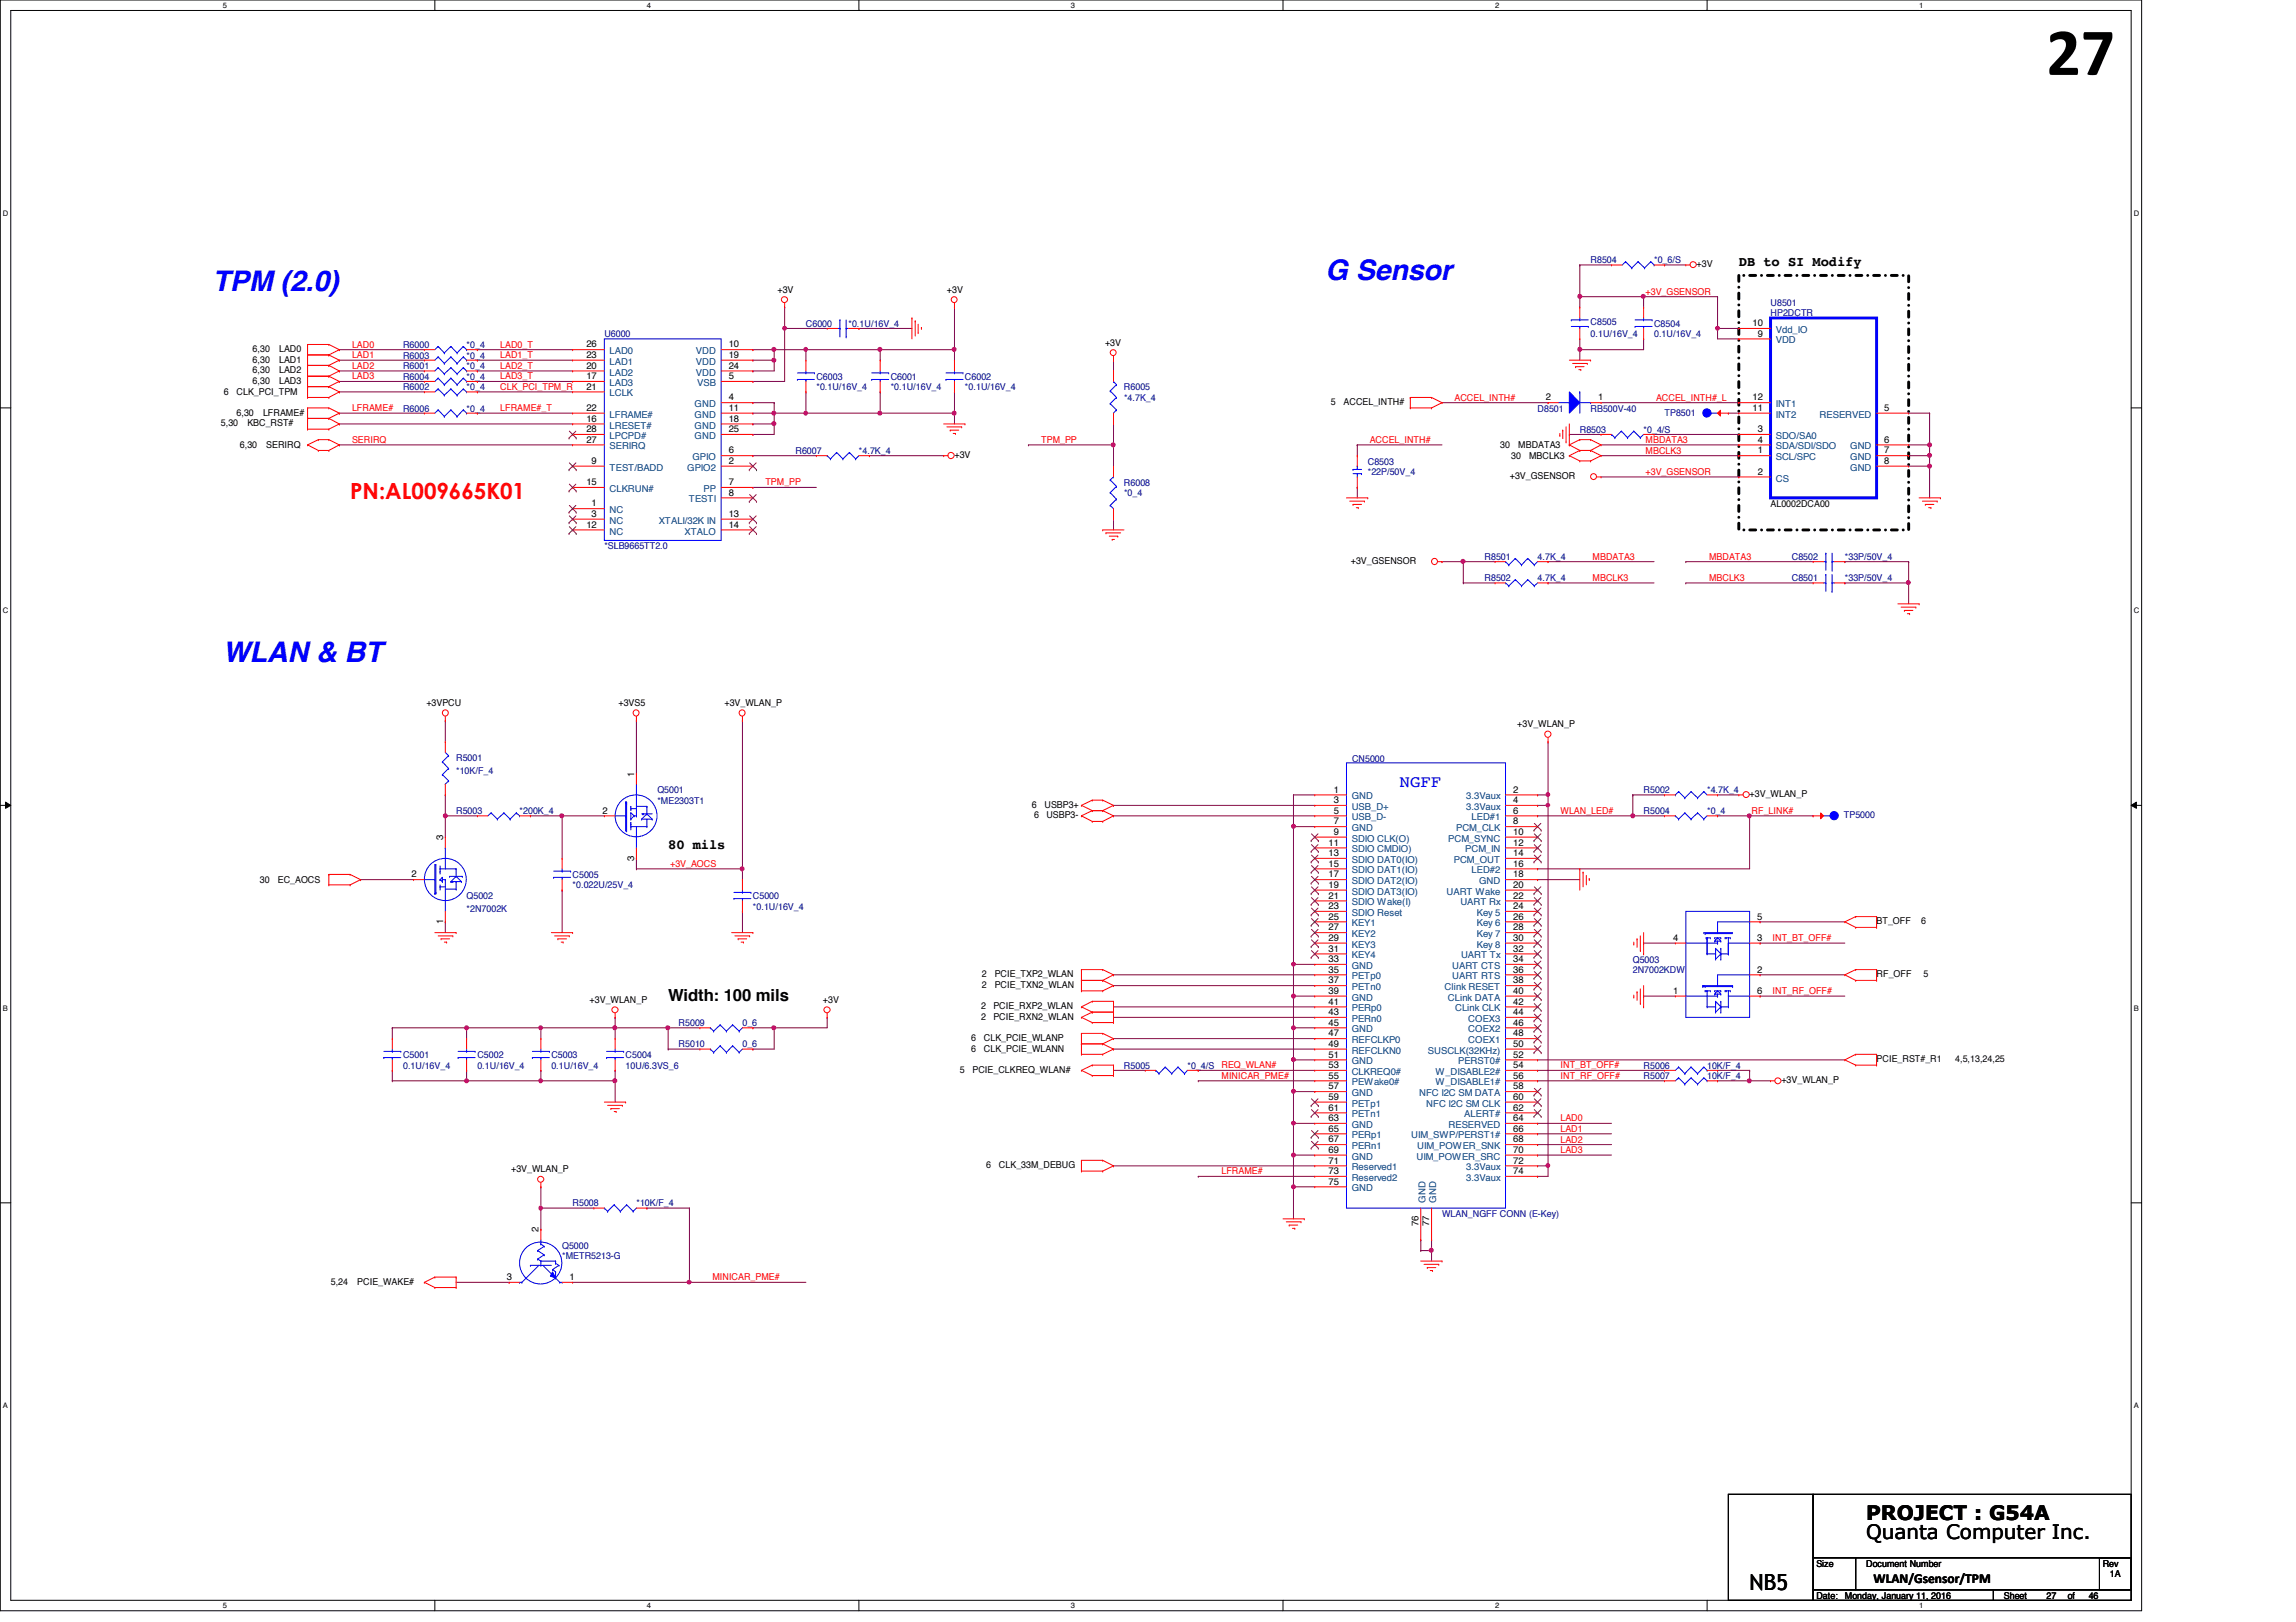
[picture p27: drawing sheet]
<svg xmlns="http://www.w3.org/2000/svg" width="297mm" height="210mm" viewBox="0 0 297 210" stroke-linecap="round" stroke-linejoin="round" font-family="sans-serif">
<defs><g id="words">
<text font-size="8.8" x="264.7" y="9.7">27</text>
<g font-size="3.7" fill="#00f">
<text x="27.5" y="37.7">TPM (2.0)</text>
<text x="171.5" y="36.3">G Sensor</text>
<text x="28.8" y="85.7">WLAN &amp; BT</text>
</g>
<text font-size="2.9" fill="#f00" x="45.3" y="64.6">PN:AL009665K01</text>
<text font-size="2.9" x="226.4" y="205.8">NB5</text>
<g font-size="2.6">
<text x="241.4" y="196.6">PROJECT : G54A</text>
<text x="241.4" y="199.1">Quanta Computer Inc.</text>
</g>
<text font-size="2.2" fill="#00f" x="181.1" y="101.9">NGFF</text>
<text font-size="2.2" x="86.4" y="129.6">Width: 100 mils</text>
<g font-size="1.8">
<text x="225" y="34.4">DB to SI Modify</text>
<text x="86.4" y="109.9">80 mils</text>
<text x="242.4" y="204.8">WLAN/Gsensor/TPM</text>
</g>
<g font-size="1.2" fill="#000080">
<text x="205.8" y="34">R8504</text>
<text x="214" y="34">*0_6/S</text>
<text x="205.8" y="42">C8505</text>
<text x="229.1" y="39.5">U8501</text>
<text x="229.1" y="40.9">HP2DCTR</text>
<text x="52.2" y="46.4">R6003</text>
<text x="52.2" y="45">R6000</text>
<text x="52.2" y="47.8">R6001</text>
<text x="60.4" y="46.4">*0_4</text>
<text x="60.4" y="45">*0_4</text>
<text x="60.4" y="47.8">*0_4</text>
<text x="78.2" y="43.6">U6000</text>
<text x="104.3" y="42.3">C6000</text>
<text x="109.8" y="42.3">*0.1U/16V_4</text>
<text x="205.8" y="43.6">0.1U/16V_4</text>
<text x="214" y="42.3">C8504</text>
<text x="214" y="43.6">0.1U/16V_4</text>
<text x="52.2" y="50.5">R6002</text>
<text x="52.2" y="53.3">R6006</text>
<text x="52.2" y="49.1">R6004</text>
<text x="60.4" y="50.5">*0_4</text>
<text x="60.4" y="53.3">*0_4</text>
<text x="60.4" y="49.1">*0_4</text>
<text x="105.6" y="49.1">C6003</text>
<text x="105.6" y="50.5">*0.1U/16V_4</text>
<text x="115.2" y="49.1">C6001</text>
<text x="115.2" y="50.5">*0.1U/16V_4</text>
<text x="124.8" y="49.1">C6002</text>
<text x="124.8" y="50.5">*0.1U/16V_4</text>
<text x="145.4" y="50.5">R6005</text>
<text x="145.4" y="51.9">*4.7K_4</text>
<text x="198.9" y="53.3">D8501</text>
<text x="205.8" y="53.3">RB500V-40</text>
<text x="215.3" y="53.8">TP8501</text>
<text x="102.9" y="58.7">R6007</text>
<text x="111.1" y="58.7">*4.7K_4</text>
<text x="204.4" y="56">R8503</text>
<text x="212.6" y="56">*0_4/S</text>
<text x="145.4" y="62.9">R6008</text>
<text x="145.4" y="64.2">*0_4</text>
<text x="177" y="60.1">C8503</text>
<text x="177" y="61.5">*22P/50V_4</text>
<text x="78.2" y="71.1">*SLB9665TT2.0</text>
<text x="192.1" y="75.2">R8502</text>
<text x="192.1" y="72.4">R8501</text>
<text x="198.9" y="75.2">4.7K_4</text>
<text x="198.9" y="72.4">4.7K_4</text>
<text x="231.8" y="75.2">C8501</text>
<text x="231.8" y="72.4">C8502</text>
<text x="238.7" y="75.2">*33P/50V_4</text>
<text x="238.7" y="72.4">*33P/50V_4</text>
<text x="59" y="98.5">R5001</text>
<text x="59" y="100.2">*10K/F_4</text>
<text x="174.9" y="98.6">CN5000</text>
<text x="59" y="105.4">R5003</text>
<text x="67.2" y="105.4">*200K_4</text>
<text x="85" y="102.6">Q5001</text>
<text x="85" y="104">*ME2303T1</text>
<text x="212.6" y="105.4">R5004</text>
<text x="212.6" y="102.6">R5002</text>
<text x="220.9" y="105.4">*0_4</text>
<text x="220.9" y="102.6">*4.7K_4</text>
<text x="238.5" y="105.9">TP5000</text>
<text x="74.1" y="113.6">C5005</text>
<text x="60.4" y="116.3">Q5002</text>
<text x="60.4" y="118">*2N7002K</text>
<text x="74.1" y="115">*0.022U/25V_4</text>
<text x="97.4" y="116.3">C5000</text>
<text x="97.4" y="117.7">*0.1U/16V_4</text>
<text x="211.2" y="124.6">Q5003</text>
<text x="211.2" y="125.9">2N7002KDW</text>
<text x="52.2" y="136.9">C5001</text>
<text x="61.8" y="136.9">C5002</text>
<text x="71.3" y="136.9">C5003</text>
<text x="80.9" y="136.9">C5004</text>
<text x="87.8" y="132.8">R5009</text>
<text x="87.8" y="135.6">R5010</text>
<text x="96.1" y="132.8">0_6</text>
<text x="96.1" y="135.6">0_6</text>
<text x="52.2" y="138.3">0.1U/16V_4</text>
<text x="61.8" y="138.3">0.1U/16V_4</text>
<text x="71.3" y="138.3">0.1U/16V_4</text>
<text x="80.9" y="138.3">10U/6.3VS_6</text>
<text x="145.4" y="138.3">R5005</text>
<text x="153.6" y="138.3">*0_4/S</text>
<text x="212.6" y="139.7">R5007</text>
<text x="212.6" y="138.3">R5006</text>
<text x="220.9" y="139.7">10K/F_4</text>
<text x="220.9" y="138.3">10K/F_4</text>
<text x="72.7" y="161.6">Q5000</text>
<text x="74.1" y="156.1">R5008</text>
<text x="82.3" y="156.1">*10K/F_4</text>
<text x="186.6" y="157.5">WLAN_NGFF CONN (E-Key)</text>
<text x="72.7" y="163">*METR5213-G</text>
</g>
<g font-size="1.2">
<text x="219.5" y="34.6">+3V</text>
<text x="100.6" y="37.9">+3V</text>
<text x="122.5" y="37.9">+3V</text>
<text x="32.7" y="45.6">6,30</text>
<text x="32.7" y="46.9">6,30</text>
<text x="36.1" y="45.6">LAD0</text>
<text x="36.1" y="46.9">LAD1</text>
<text x="75.9" y="45">26</text>
<text x="75.9" y="47.7">20</text>
<text x="75.9" y="46.3">23</text>
<text x="94.3" y="45">10</text>
<text x="94.3" y="47.7">24</text>
<text x="94.3" y="46.3">19</text>
<text x="143" y="44.7">+3V</text>
<text x="226.7" y="42.2">10</text>
<text x="227.4" y="43.6">9</text>
<text x="29" y="51.1">6</text>
<text x="30.6" y="51.1">CLK_PCI_TPM</text>
<text x="30.6" y="53.8">6,30</text>
<text x="32.7" y="48.3">6,30</text>
<text x="32.7" y="49.7">6,30</text>
<text x="34" y="53.8">LFRAME#</text>
<text x="36.1" y="48.3">LAD2</text>
<text x="36.1" y="49.7">LAD3</text>
<text x="75.9" y="53.2">22</text>
<text x="75.9" y="50.4">21</text>
<text x="75.9" y="49.1">17</text>
<text x="94.3" y="51.8">4</text>
<text x="94.3" y="49.1">5</text>
<text x="94.3" y="53.2">11</text>
<text x="172.2" y="52.4">5</text>
<text x="173.8" y="52.4">ACCEL_INTH#</text>
<text x="200" y="51.8">2</text>
<text x="206.8" y="51.8">1</text>
<text x="226.7" y="53.2">11</text>
<text x="226.7" y="51.8">12</text>
<text x="243.8" y="53.2">5</text>
<text x="28.6" y="55.2">5,30</text>
<text x="31" y="58">6,30</text>
<text x="32" y="55.2">KBC_RST#</text>
<text x="34.5" y="58">SERIRQ</text>
<text x="75.9" y="54.6">16</text>
<text x="75.9" y="57.3">27</text>
<text x="75.9" y="55.9">28</text>
<text x="94.3" y="58.7">6</text>
<text x="94.3" y="54.6">18</text>
<text x="94.3" y="55.9">25</text>
<text x="123.5" y="59.3">+3V</text>
<text x="194.1" y="58">30</text>
<text x="195.5" y="59.4">30</text>
<text x="196.4" y="58">MBDATA3</text>
<text x="197.8" y="59.4">MBCLK3</text>
<text x="227.4" y="58.7">1</text>
<text x="227.4" y="55.9">3</text>
<text x="227.4" y="57.3">4</text>
<text x="243.8" y="58.7">7</text>
<text x="243.8" y="57.3">6</text>
<text x="75.9" y="62.8">15</text>
<text x="76.5" y="60">9</text>
<text x="76.5" y="65.5">1</text>
<text x="94.3" y="60">2</text>
<text x="94.3" y="62.8">7</text>
<text x="94.3" y="64.1">8</text>
<text x="195.3" y="62">+3V_GSENSOR</text>
<text x="227.4" y="61.4">2</text>
<text x="229.1" y="65.6">AL0002DCA00</text>
<text x="243.8" y="60">8</text>
<text x="75.9" y="68.3">12</text>
<text x="76.5" y="66.9">3</text>
<text x="94.3" y="66.9">13</text>
<text x="94.3" y="68.3">14</text>
<text x="174.7" y="73">+3V_GSENSOR</text>
<text x="55.2" y="91.4">+3VPCU</text>
<text x="80" y="91.4">+3VS5</text>
<text x="93.7" y="91.4">+3V_WLAN_P</text>
<text x="196.3" y="94.1">+3V_WLAN_P</text>
<text x="82" y="100.5" transform="rotate(-90 82 100.5)">1</text>
<text x="77.9" y="105.3">2</text>
<text x="133.5" y="104.6">6</text>
<text x="133.8" y="105.9">6</text>
<text x="135.1" y="104.6">USBP3+</text>
<text x="135.4" y="105.9">USBP3-</text>
<text x="172.6" y="102.6">1</text>
<text x="172.6" y="103.9">3</text>
<text x="172.6" y="105.3">5</text>
<text x="172.6" y="106.7">7</text>
<text x="195.8" y="102.6">2</text>
<text x="195.8" y="103.9">4</text>
<text x="195.8" y="105.3">6</text>
<text x="195.8" y="106.7">8</text>
<text x="226.4" y="103.2">+3V_WLAN_P</text>
<text x="53.3" y="113.5">2</text>
<text x="57.3" y="108.8" transform="rotate(-90 57.3 108.8)">3</text>
<text x="82" y="111.4" transform="rotate(-90 82 111.4)">3</text>
<text x="171.9" y="109.4">11</text>
<text x="171.9" y="110.8">13</text>
<text x="171.9" y="112.1">15</text>
<text x="171.9" y="113.5">17</text>
<text x="172.6" y="108">9</text>
<text x="195.8" y="108">10</text>
<text x="195.8" y="110.8">14</text>
<text x="195.8" y="112.1">16</text>
<text x="195.8" y="109.4">12</text>
<text x="195.8" y="113.5">18</text>
<text x="33.6" y="114.3">30</text>
<text x="35.9" y="114.3">EC_AOCS</text>
<text x="57.3" y="119.6" transform="rotate(-90 57.3 119.6)">1</text>
<text x="171.9" y="114.9">19</text>
<text x="171.9" y="116.3">21</text>
<text x="171.9" y="117.6">23</text>
<text x="171.9" y="119">25</text>
<text x="195.8" y="114.9">20</text>
<text x="195.8" y="117.6">24</text>
<text x="195.8" y="119">26</text>
<text x="195.8" y="116.3">22</text>
<text x="227.3" y="119">5</text>
<text x="242.8" y="119.6">BT_OFF</text>
<text x="248.5" y="119.6">6</text>
<text x="171.9" y="120.4">27</text>
<text x="171.9" y="121.8">29</text>
<text x="171.9" y="123.1">31</text>
<text x="171.9" y="124.5">33</text>
<text x="171.9" y="125.9">35</text>
<text x="195.8" y="120.4">28</text>
<text x="195.8" y="121.8">30</text>
<text x="195.8" y="123.1">32</text>
<text x="195.8" y="124.5">34</text>
<text x="195.8" y="125.9">36</text>
<text x="216.4" y="121.8">4</text>
<text x="227.3" y="125.9">2</text>
<text x="227.3" y="121.8">3</text>
<text x="76.3" y="129.8">+3V_WLAN_P</text>
<text x="106.5" y="129.8">+3V</text>
<text x="126.9" y="130.6">2</text>
<text x="126.9" y="132">2</text>
<text x="127" y="126.5">2</text>
<text x="127" y="127.8">2</text>
<text x="128.5" y="130.6">PCIE_RXP2_WLAN</text>
<text x="128.5" y="132">PCIE_RXN2_WLAN</text>
<text x="128.7" y="126.5">PCIE_TXP2_WLAN</text>
<text x="128.7" y="127.8">PCIE_TXN2_WLAN</text>
<text x="171.9" y="127.3">37</text>
<text x="171.9" y="128.6">39</text>
<text x="171.9" y="130">41</text>
<text x="171.9" y="131.4">43</text>
<text x="195.8" y="128.6">40</text>
<text x="195.8" y="131.4">44</text>
<text x="195.8" y="127.3">38</text>
<text x="195.8" y="130">42</text>
<text x="216.4" y="128.6">1</text>
<text x="227.3" y="128.6">6</text>
<text x="242.8" y="126.5">RF_OFF</text>
<text x="248.8" y="126.5">5</text>
<text x="125.6" y="134.7">6</text>
<text x="125.6" y="136.1">6</text>
<text x="127.3" y="134.7">CLK_PCIE_WLANP</text>
<text x="127.3" y="136.1">CLK_PCIE_WLANN</text>
<text x="171.9" y="132.7">45</text>
<text x="171.9" y="134.1">47</text>
<text x="171.9" y="135.5">49</text>
<text x="171.9" y="136.9">51</text>
<text x="195.8" y="132.7">46</text>
<text x="195.8" y="134.1">48</text>
<text x="195.8" y="135.5">50</text>
<text x="195.8" y="136.9">52</text>
<text x="242.8" y="137.5">PCIE_RST#_R1</text>
<text x="252.9" y="137.5">4,5,13,24,25</text>
<text x="124.2" y="138.9">5</text>
<text x="125.8" y="138.9">PCIE_CLKREQ_WLAN#</text>
<text x="171.9" y="138.2">53</text>
<text x="171.9" y="139.6">55</text>
<text x="171.9" y="141">57</text>
<text x="171.9" y="142.3">59</text>
<text x="171.9" y="143.7">61</text>
<text x="195.8" y="138.2">54</text>
<text x="195.8" y="139.6">56</text>
<text x="195.8" y="141">58</text>
<text x="195.8" y="142.3">60</text>
<text x="195.8" y="143.7">62</text>
<text x="230.5" y="140.2">+3V_WLAN_P</text>
<text x="171.9" y="145.1">63</text>
<text x="171.9" y="146.4">65</text>
<text x="171.9" y="147.8">67</text>
<text x="171.9" y="149.2">69</text>
<text x="195.8" y="145.1">64</text>
<text x="195.8" y="147.8">68</text>
<text x="195.8" y="149.2">70</text>
<text x="195.8" y="146.4">66</text>
<text x="66.1" y="151.7">+3V_WLAN_P</text>
<text x="127.6" y="151.2">6</text>
<text x="129.2" y="151.2">CLK_33M_DEBUG</text>
<text x="171.9" y="150.6">71</text>
<text x="171.9" y="151.9">73</text>
<text x="171.9" y="153.3">75</text>
<text x="195.8" y="150.6">72</text>
<text x="195.8" y="151.9">74</text>
<text x="69.7" y="159.5" transform="rotate(-90 69.7 159.5)">2</text>
<text x="183.5" y="158.7" transform="rotate(-90 183.5 158.7)">76</text>
<text x="184.9" y="158.7" transform="rotate(-90 184.9 158.7)">77</text>
<text x="42.8" y="166.3">5,24</text>
<text x="46.2" y="166.3">PCIE_WAKE#</text>
<text x="65.6" y="165.7">3</text>
<text x="73.7" y="165.7">1</text>
<text x="235" y="202.7">Size</text>
<text x="241.4" y="202.7">Document Number</text>
<text x="272" y="202.7">Rev</text>
<text x="235" y="206.9">Date:</text>
<text x="238.7" y="206.9">Monday, January 11, 2016</text>
<text x="259.3" y="206.9">Sheet</text>
<text x="264.8" y="206.9">27</text>
<text x="267.5" y="206.9">of</text>
<text x="270.2" y="206.9">46</text>
<text x="273" y="204.1">1A</text>
</g>
<g font-size="1.2" fill="#f00">
<text x="212.9" y="38.1">+3V_GSENSOR</text>
<text x="45.5" y="47.8">LAD2</text>
<text x="45.5" y="45">LAD0</text>
<text x="45.5" y="46.4">LAD1</text>
<text x="64.7" y="47.8">LAD2_T</text>
<text x="64.7" y="46.4">LAD1_T</text>
<text x="64.7" y="45">LAD0_T</text>
<text x="45.5" y="53.2">LFRAME#</text>
<text x="45.5" y="49.1">LAD3</text>
<text x="64.7" y="50.5">CLK_PCI_TPM_R</text>
<text x="64.7" y="49.1">LAD3_T</text>
<text x="64.7" y="53.2">LFRAME#_T</text>
<text x="188.2" y="51.9">ACCEL_INTH#</text>
<text x="214.2" y="51.9">ACCEL_INTH#_L</text>
<text x="45.5" y="57.3">SERIRQ</text>
<text x="134.7" y="57.3">TPM_PP</text>
<text x="177.2" y="57.3">ACCEL_INTH#</text>
<text x="212.9" y="57.3">MBDATA3</text>
<text x="212.9" y="58.7">MBCLK3</text>
<text x="99" y="62.8">TPM_PP</text>
<text x="212.9" y="61.5">+3V_GSENSOR</text>
<text x="206" y="72.4">MBDATA3</text>
<text x="206" y="75.2">MBCLK3</text>
<text x="221.1" y="72.4">MBDATA3</text>
<text x="221.1" y="75.2">MBCLK3</text>
<text x="201.9" y="105.3">WLAN_LED#</text>
<text x="226.6" y="105.3">RF_LINK#</text>
<text x="86.7" y="112.2">+3V_AOCS</text>
<text x="229.3" y="121.8">INT_BT_OFF#</text>
<text x="229.3" y="128.7">INT_RF_OFF#</text>
<text x="158" y="138.3">REQ_WLAN#</text>
<text x="158" y="139.6">MINICAR_PME#</text>
<text x="201.9" y="139.6">INT_RF_OFF#</text>
<text x="201.9" y="138.3">INT_BT_OFF#</text>
<text x="201.9" y="145.1">LAD0</text>
<text x="201.9" y="149.2">LAD3</text>
<text x="201.9" y="147.9">LAD2</text>
<text x="201.9" y="146.5">LAD1</text>
<text x="158" y="152">LFRAME#</text>
<text x="92.2" y="165.7">MINICAR_PME#</text>
</g>
<g font-size="1.2" fill="#004080">
<text x="78.9" y="45.8">LAD0</text>
<text x="78.9" y="47.2">LAD1</text>
<text x="90" y="45.8">VDD</text>
<text x="90" y="47.2">VDD</text>
<text x="229.7" y="43.1">Vdd_IO</text>
<text x="229.7" y="44.4">VDD</text>
<text x="78.9" y="51.3">LCLK</text>
<text x="78.9" y="50">LAD3</text>
<text x="78.9" y="48.6">LAD2</text>
<text x="89.9" y="52.7">GND</text>
<text x="90" y="48.6">VDD</text>
<text x="90.2" y="50">VSB</text>
<text x="229.7" y="52.7">INT1</text>
<text x="78.9" y="54.1">LFRAME#</text>
<text x="78.9" y="55.5">LRESET#</text>
<text x="78.9" y="58.2">SERIRQ</text>
<text x="78.9" y="56.8">LPCPD#</text>
<text x="89.6" y="59.6">GPIO</text>
<text x="89.9" y="55.5">GND</text>
<text x="89.9" y="54.1">GND</text>
<text x="89.9" y="56.8">GND</text>
<text x="229.7" y="59.6">SCL/SPC</text>
<text x="229.7" y="54.1">INT2</text>
<text x="229.7" y="56.8">SDO/SA0</text>
<text x="229.7" y="58.2">SDA/SDI/SDO</text>
<text x="235.4" y="54.1">RESERVED</text>
<text x="239.3" y="59.6">GND</text>
<text x="239.3" y="58.2">GND</text>
<text x="78.9" y="60.9">TEST/BADD</text>
<text x="78.9" y="63.7">CLKRUN#</text>
<text x="88.9" y="60.9">GPIO2</text>
<text x="89.1" y="65">TESTI</text>
<text x="91" y="63.7">PP</text>
<text x="229.7" y="62.3">CS</text>
<text x="239.3" y="60.9">GND</text>
<text x="78.9" y="67.8">NC</text>
<text x="78.9" y="66.4">NC</text>
<text x="78.9" y="69.2">NC</text>
<text x="85.2" y="67.8">XTALI/32K IN</text>
<text x="88.6" y="69.2">XTALO</text>
<text x="174.9" y="103.5">GND</text>
<text x="174.9" y="104.8">USB_D+</text>
<text x="174.9" y="106.2">USB_D-</text>
<text x="174.9" y="107.6">GND</text>
<text x="188.4" y="107.6">PCM_CLK</text>
<text x="189.7" y="103.5">3.3Vaux</text>
<text x="189.7" y="104.8">3.3Vaux</text>
<text x="190.4" y="106.2">LED#1</text>
<text x="174.9" y="108.9">SDIO CLK(O)</text>
<text x="174.9" y="110.3">SDIO CMDIO)</text>
<text x="174.9" y="111.7">SDIO DAT0(IO)</text>
<text x="174.9" y="113">SDIO DAT1(IO)</text>
<text x="187.4" y="108.9">PCM_SYNC</text>
<text x="188.1" y="111.7">PCM_OUT</text>
<text x="189.6" y="110.3">PCM_IN</text>
<text x="190.4" y="113">LED#2</text>
<text x="174.9" y="114.4">SDIO DAT2(IO)</text>
<text x="174.9" y="115.8">SDIO DAT3(IO)</text>
<text x="174.9" y="117.2">SDIO Wake(I)</text>
<text x="174.9" y="118.5">SDIO Reset</text>
<text x="174.9" y="119.9">KEY1</text>
<text x="187.2" y="115.8">UART Wake</text>
<text x="188.9" y="117.2">UART Rx</text>
<text x="191" y="118.5">Key 5</text>
<text x="191" y="119.9">Key 6</text>
<text x="191.3" y="114.4">GND</text>
<text x="174.9" y="121.3">KEY2</text>
<text x="174.9" y="122.6">KEY3</text>
<text x="174.9" y="124">KEY4</text>
<text x="174.9" y="125.4">GND</text>
<text x="187.9" y="125.4">UART CTS</text>
<text x="189" y="124">UART Tx</text>
<text x="191" y="121.3">Key 7</text>
<text x="191" y="122.6">Key 8</text>
<text x="174.9" y="126.7">PETp0</text>
<text x="174.9" y="128.1">PETn0</text>
<text x="174.9" y="129.5">GND</text>
<text x="174.9" y="130.9">PERp0</text>
<text x="186.9" y="128.1">Clink RESET</text>
<text x="187.3" y="129.5">CLink DATA</text>
<text x="187.9" y="126.7">UART RTS</text>
<text x="188.3" y="130.9">CLink CLK</text>
<text x="174.9" y="132.2">PERn0</text>
<text x="174.9" y="133.6">GND</text>
<text x="174.9" y="135">REFCLKP0</text>
<text x="174.9" y="136.4">REFCLKN0</text>
<text x="174.9" y="137.8">GND</text>
<text x="184.7" y="136.4">SUSCLK(32KHz)</text>
<text x="188.6" y="137.8">PERST0#</text>
<text x="189.9" y="132.2">COEX3</text>
<text x="189.9" y="133.6">COEX2</text>
<text x="189.9" y="135">COEX1</text>
<text x="174.9" y="139.1">CLKREQ0#</text>
<text x="174.9" y="140.5">PEWake0#</text>
<text x="174.9" y="141.9">GND</text>
<text x="174.9" y="143.2">PETp1</text>
<text x="183.6" y="141.9">NFC I2C SM DATA</text>
<text x="184.5" y="143.2">NFC I2C SM CLK</text>
<text x="185.7" y="139.1">W_DISABLE2#</text>
<text x="185.7" y="140.5">W_DISABLE1#</text>
<text x="174.9" y="144.6">PETn1</text>
<text x="174.9" y="146">GND</text>
<text x="174.9" y="147.3">PERp1</text>
<text x="174.9" y="148.7">PERn1</text>
<text x="182.6" y="147.3">UIM_SWP/PERST1#</text>
<text x="183.3" y="148.7">UIM_POWER_SNK</text>
<text x="187.4" y="146">RESERVED</text>
<text x="189.4" y="144.6">ALERT#</text>
<text x="174.9" y="150.1">GND</text>
<text x="174.9" y="151.5">Reserved1</text>
<text x="174.9" y="152.8">Reserved2</text>
<text x="174.9" y="154.2">GND</text>
<text x="183.3" y="150.1">UIM_POWER_SRC</text>
<text x="184.4" y="155.7" transform="rotate(-90 184.4 155.7)">GND</text>
<text x="185.8" y="155.7" transform="rotate(-90 185.8 155.7)">GND</text>
<text x="189.7" y="151.5">3.3Vaux</text>
<text x="189.7" y="152.8">3.3Vaux</text>
</g>
<g font-size="1">
<text x="28.8" y="1">5</text>
<text x="83.7" y="1">4</text>
<text x="138.6" y="1">3</text>
<text x="193.4" y="1">2</text>
<text x="248.3" y="1">1</text>
<text x=".4" y="27.9">D</text>
<text x="276.1" y="27.9">D</text>
<text x=".4" y="79.4">C</text>
<text x="276.1" y="79.4">C</text>
<text x=".4" y="130.8">B</text>
<text x="276.1" y="130.8">B</text>
<text x=".4" y="182.2">A</text>
<text x="276.1" y="182.2">A</text>
<text x="28.8" y="208.1">5</text>
<text x="83.7" y="208.1">4</text>
<text x="138.6" y="208.1">3</text>
<text x="193.4" y="208.1">2</text>
<text x="248.3" y="208.1">1</text>
</g>
</g></defs>
<path d="M0 0h277.1v208.4h-277.1zM1.4 1.4h274.3v205.7h-274.3z" fill="none" stroke="#000" stroke-width=".13"/>
<g fill="#fff">
<path d="M28.8 .1h.6v1.1h-.6z"/>
<path d="M28.8 207.2h.6v1.1h-.6z"/>
</g>
<path d="M56.3 0v1.4M56.3 207.1v1.3" fill="none" stroke="#000" stroke-width=".13"/>
<g fill="#fff">
<path d="M83.7 .1h.5v1.1h-.5z"/>
<path d="M83.7 207.2h.5v1.1h-.5z"/>
</g>
<path d="M111.1 0v1.4M111.1 207.1v1.3" fill="none" stroke="#000" stroke-width=".13"/>
<g fill="#fff">
<path d="M138.6 .1h.5v1.1h-.5z"/>
<path d="M138.6 207.2h.5v1.1h-.5z"/>
</g>
<path d="M166 0v1.4M166 207.1v1.3" fill="none" stroke="#000" stroke-width=".13"/>
<g fill="#fff">
<path d="M193.4 .1h.6v1.1h-.6z"/>
<path d="M193.4 207.2h.6v1.1h-.6z"/>
</g>
<path d="M220.8 0v1.4M220.8 207.1v1.3" fill="none" stroke="#000" stroke-width=".13"/>
<g fill="#fff">
<path d="M248.3 .1h.5v1.1h-.5z"/>
<path d="M248.3 207.2h.5v1.1h-.5z"/>
<path d="M.4 27.1h.7v1.1h-.7z"/>
<path d="M276.1 27.1h.7v1.1h-.7z"/>
<path d="M.4 78.5h.7v1.1h-.7z"/>
<path d="M276.1 78.5h.7v1.1h-.7z"/>
</g>
<path d="M0 52.8h1.4M275.7 52.8h1.4" fill="none" stroke="#000" stroke-width=".13"/>
<g fill="#fff">
<path d="M.4 129.9h.6v1.1h-.6z"/>
<path d="M276.1 129.9h.6v1.1h-.6z"/>
</g>
<path d="M0 104.2h1.4M.7 103.8l.7 .4-.7 .4zM275.7 104.2h1.4M275.7 104.2l.7-.4v.8z" fill="none" stroke="#000" stroke-width=".13"/>
<path d="M.7 103.8l.7 .4-.7 .4zM275.7 104.2l.7-.4v.8z" fill="#000"/>
<g fill="#fff">
<path d="M.4 181.4h.6v1.1h-.6z"/>
<path d="M276.1 181.4h.6v1.1h-.6z"/>
</g>
<path d="M0 155.7h1.4M275.7 155.7h1.4" fill="none" stroke="#000" stroke-width=".13"/>
<path d="M225 35.6h21.9v33h-21.9z" fill="none" stroke="#000" stroke-width=".38" stroke-dasharray=".8 .8 0 .8"/>
<g fill="none" stroke="#800040" stroke-width=".13">
<path d="M204.4 38.4h.1M204.4 38.4h8.2M186.6 52.1h13.7M200.3 52.1h.1M207.1 57.6h17.9M207.1 59h17.9M207.1 52.1h17.9M222.2 42.5h.1M222.2 42.5v1.4M225 57.6h.1M225 59h.1M225 52.1h.1"/>
<path d="M175.6 63.1h.1M175.6 63.1v1.3M207.1 61.7h17.9M225 61.7h.1"/>
</g>
<circle cx="212.6" cy="38.4" r=".26" fill="#f0f"/>
<circle cx="212.6" cy="38.4" r=".26" fill="none" stroke="#f0f" stroke-width=".13"/>
<circle cx="204.4" cy="38.4" r=".26" fill="#f0f"/>
<circle cx="204.4" cy="38.4" r=".26" fill="none" stroke="#f0f" stroke-width=".13"/>
<path d="M238.7 75.4h8.2M238.7 75.4h.1" fill="none" stroke="#800040" stroke-width=".13"/>
<circle cx="246.9" cy="75.4" r=".26" fill="#f0f"/>
<circle cx="246.9" cy="75.4" r=".26" fill="none" stroke="#f0f" stroke-width=".13"/>
<path d="M212.6 38.4h9.6M212.6 38.4h.1M175.6 57.6h11M175.6 57.6h.1M175.6 57.6v1.4M204.4 45.3h.1M204.4 45.3v1.3M204.4 45.3h8.2M246.9 75.4h.1M246.9 75.4v2.7" fill="none" stroke="#800040" stroke-width=".13"/>
<circle cx="204.4" cy="45.2" r=".26" fill="#f0f"/>
<circle cx="204.4" cy="45.2" r=".26" fill="none" stroke="#f0f" stroke-width=".13"/>
<g fill="none" stroke="#800040" stroke-width=".13">
<path d="M204.4 34.3h.1M204.4 34.3v4.1M212.6 38.4h.1M212.6 38.4v1.4M212.6 43.9h.1M212.6 43.9v1.4M214 56.2h11M222.2 43.9h2.8M225 43.9h.1M225 56.2h.1M249.6 53.5h.1M249.6 57.6h.1"/>
<path d="M249.6 53.5v5.5M218.1 72.7h16.5M218.1 75.4h16.5M218.1 72.7h.1M218.1 75.4h.1M238.7 72.7h8.2M238.7 72.7h.1M246.9 72.7h.1M246.9 72.7v2.7M249.6 60.3h.1M249.6 60.3v4.1"/>
</g>
<circle cx="249.6" cy="58.9" r=".26" fill="#f0f"/>
<circle cx="249.6" cy="58.9" r=".26" fill="none" stroke="#f0f" stroke-width=".13"/>
<circle cx="249.6" cy="57.6" r=".26" fill="#f0f"/>
<circle cx="249.6" cy="57.6" r=".26" fill="none" stroke="#f0f" stroke-width=".13"/>
<path d="M222.2 38.4h.1M222.2 38.4v4.1M203 56.2h.1M203 56.2h4.1M246.9 57.6h2.7M246.9 53.5h2.7M249.6 57.6h.1M249.6 53.5h.1" fill="none" stroke="#800040" stroke-width=".13"/>
<circle cx="222.2" cy="42.5" r=".25" fill="#f0f"/>
<circle cx="222.2" cy="42.5" r=".25" fill="none" stroke="#f0f" stroke-width=".13"/>
<path d="M222.2 42.5h2.8M225 42.5h.1M186.6 72.7h6.8M186.6 72.7h.1M189.3 72.7h.1M189.3 75.4h.1M189.3 72.7v2.7M189.3 75.4h4.1" fill="none" stroke="#800040" stroke-width=".13"/>
<circle cx="189.3" cy="72.6" r=".26" fill="#f0f"/>
<circle cx="189.3" cy="72.6" r=".26" fill="none" stroke="#f0f" stroke-width=".13"/>
<g fill="none" stroke="#800040" stroke-width=".13">
<path d="M215.3 34.3h2.8M215.3 34.3h.1M43.9 50.7h.1M43.9 50.7h11M97.4 59h8.2M97.4 59h.1M101.5 42.5h.1M101.5 42.5v6.9M101.5 42.5h5.5M111.1 42.5h.1M111.1 42.5h6.9M112.5 59h9.6"/>
<path d="M112.5 59h.1M200.3 72.7h.1M200.3 75.4h.1M200.3 72.7h13.7M200.3 75.4h13.7"/>
</g>
<circle cx="101.5" cy="42.5" r=".25" fill="#f0f"/>
<circle cx="101.5" cy="42.5" r=".25" fill="none" stroke="#f0f" stroke-width=".13"/>
<g fill="none" stroke="#800040" stroke-width=".13">
<path d="M123.5 39.8h.1M123.5 39.8v5.5M43.9 57.6h.1M43.9 54.9h.1M43.9 57.6h30.2M43.9 54.9h30.2M61.8 50.7h12.3M61.8 50.7h.1M100.2 53.5h.1M100.2 46.6h.1M100.2 46.6v1.4M100.2 53.5v1.4"/>
<path d="M123.5 50.7h.1M123.5 50.7v2.8M97.4 63.1h8.2M97.4 63.1h.1"/>
</g>
<circle cx="123.4" cy="53.5" r=".26" fill="#f0f"/>
<circle cx="123.4" cy="53.5" r=".26" fill="none" stroke="#f0f" stroke-width=".13"/>
<path d="M97.4 52.1h2.8M97.4 52.1h.1M100.2 54.9h.1M100.2 54.9v1.3M113.9 53.5h9.6M113.9 53.5h.1" fill="none" stroke="#800040" stroke-width=".13"/>
<circle cx="100.1" cy="54.8" r=".26" fill="#f0f"/>
<circle cx="100.1" cy="54.8" r=".26" fill="none" stroke="#f0f" stroke-width=".13"/>
<path d="M97.4 53.5h2.8M97.4 48h2.8M97.4 45.3h2.8M97.4 53.5h.1M97.4 48h.1M97.4 45.3h.1M113.9 45.3h9.6M113.9 45.3h.1" fill="none" stroke="#800040" stroke-width=".13"/>
<circle cx="123.4" cy="45.2" r=".26" fill="#f0f"/>
<circle cx="123.4" cy="45.2" r=".26" fill="none" stroke="#f0f" stroke-width=".13"/>
<path d="M97.4 46.6h.1M100.2 45.3h.1M100.2 45.3v1.3h-2.8M113.9 45.3h.1M113.9 45.3v1.3M123.5 45.3h.1M123.5 45.3v1.3" fill="none" stroke="#800040" stroke-width=".13"/>
<circle cx="100.1" cy="46.6" r=".26" fill="#f0f"/>
<circle cx="100.1" cy="46.6" r=".26" fill="none" stroke="#f0f" stroke-width=".13"/>
<circle cx="100.1" cy="45.2" r=".26" fill="#f0f"/>
<circle cx="100.1" cy="45.2" r=".26" fill="none" stroke="#f0f" stroke-width=".13"/>
<path d="M104.3 45.3h9.6M104.3 45.3h.1" fill="none" stroke="#800040" stroke-width=".13"/>
<circle cx="113.8" cy="45.2" r=".26" fill="#f0f"/>
<circle cx="113.8" cy="45.2" r=".26" fill="none" stroke="#f0f" stroke-width=".13"/>
<path d="M104.1 45h.1l.2 .1v.3l-.2 .1-.1-.1z" fill-rule="evenodd" fill="#f0f"/>
<path d="M104.1 45h.1l.2 .1v.3l-.2 .1-.1-.1z" fill="none" stroke="#f0f" stroke-width=".13"/>
<path d="M113.9 50.7h.1M113.9 50.7v2.8" fill="none" stroke="#800040" stroke-width=".13"/>
<circle cx="113.8" cy="53.5" r=".26" fill="#f0f"/>
<circle cx="113.8" cy="53.5" r=".26" fill="none" stroke="#f0f" stroke-width=".13"/>
<path d="M100.2 52.1h.1M100.2 52.1v1.4" fill="none" stroke="#800040" stroke-width=".13"/>
<circle cx="100.1" cy="53.5" r=".26" fill="#f0f"/>
<circle cx="100.1" cy="53.5" r=".26" fill="none" stroke="#f0f" stroke-width=".13"/>
<path d="M97.4 56.2h2.8M97.4 54.9h2.8M97.4 56.2h.1M97.4 54.9h.1M104.3 53.5h9.6M104.3 53.5h.1M104.3 50.7h.1M104.3 50.7v2.8M123.5 53.5h.1M123.5 53.5v1.4" fill="none" stroke="#800040" stroke-width=".13"/>
<path d="M104.1 53.3l.1-.1 .2 .1v.3l-.2 .1-.1-.1z" fill-rule="evenodd" fill="#f0f"/>
<path d="M104.1 53.3l.1-.1 .2 .1v.3l-.2 .1-.1-.1z" fill="none" stroke="#f0f" stroke-width=".13"/>
<g fill="none" stroke="#800040" stroke-width=".13">
<path d="M43.9 53.5h.1M43.9 48h.1M43.9 45.3h.1M43.9 46.6h.1M43.9 49.4h.1M43.9 45.3h11M43.9 53.5h11M43.9 49.4h11M43.9 48h11M43.9 46.6h11M61.8 45.3h12.3M61.8 53.5h12.3"/>
<path d="M61.8 49.4h12.3M61.8 48h12.3M61.8 46.6h12.3M61.8 48h.1M61.8 46.6h.1M61.8 45.3h.1M61.8 49.4h.1M61.8 53.5h.1M97.4 49.4h4.1M97.4 49.4h.1M100.2 45.3h.1M100.2 53.5h.1"/>
<path d="M100.2 45.3h4.1M100.2 53.5h4.1M104.3 45.3h.1M104.3 45.3v1.3M133.1 57.6h.1M133.1 57.6h11"/>
</g>
<circle cx="144" cy="57.6" r=".26" fill="#f0f"/>
<circle cx="144" cy="57.6" r=".26" fill="none" stroke="#f0f" stroke-width=".13"/>
<g fill="none" stroke="#800040" stroke-width=".13">
<path d="M101.5 39.8h.1M101.5 39.8v2.7M144.1 46.6h.1M144.1 54.9h.1M144.1 57.6h.1M144.1 46.6v1.4M144.1 54.9v5.4M144.1 67.2h.1M144.1 67.2v1.4M144.1 105.6h26M144.1 104.2h26M144.1 105.6h.1"/>
<path d="M144.1 104.2h.1M198.9 113.8h5.5M198.9 113.8h.1M144.1 138.5h4.1M144.1 134.4h26M144.1 135.8h26M144.1 127.6h26M144.1 126.2h26M144.1 131.7h26M144.1 130.3h26M144.1 134.4h.1M144.1 135.8h.1"/>
<path d="M144.1 138.5h.1M144.1 127.6h.1M144.1 126.2h.1M144.1 131.7h.1M144.1 130.3h.1M155 138.5h.1M155 139.9h.1M155 138.5h15.1M155 139.9h15.1M198.9 137.2h39.8M198.9 138.5h16.4M198.9 139.9h16.4"/>
<path d="M198.9 137.2h.1M198.9 139.9h.1M198.9 138.5h.1M222.2 139.9h4.2M222.2 139.9h.1M144.1 150.9h26M144.1 150.9h.1M155 152.2h.1M155 152.2h15.1M167.3 153.6h.1M167.3 153.6v4.1M198.9 145.4h9.6"/>
<path d="M198.9 149.5h9.6M198.9 148.1h9.6M198.9 146.7h9.6M198.9 145.4h.1M198.9 149.5h.1M198.9 148.1h.1M198.9 146.7h.1"/>
</g>
<circle cx="167.3" cy="153.6" r=".26" fill="#f0f"/>
<circle cx="167.3" cy="153.6" r=".26" fill="none" stroke="#f0f" stroke-width=".13"/>
<path d="M226.4 105.6h8.2M234.6 105.6h.1" fill="none" stroke="#800040" stroke-width=".13"/>
<circle cx="226.3" cy="105.6" r=".26" fill="#f0f"/>
<circle cx="226.3" cy="105.6" r=".26" fill="none" stroke="#f0f" stroke-width=".13"/>
<path d="M198.9 112.4h.1M211.2 105.6h.1M211.2 102.9h.1M211.2 102.9v2.7M211.2 105.6h4.1M222.2 105.6h4.2M222.2 105.6h.1M226.4 105.6h.1M226.4 105.6v6.8h-27.5" fill="none" stroke="#800040" stroke-width=".13"/>
<circle cx="211.2" cy="105.6" r=".26" fill="#f0f"/>
<circle cx="211.2" cy="105.6" r=".26" fill="none" stroke="#f0f" stroke-width=".13"/>
<path d="M200.3 96h.1M200.3 96v6.9M198.9 105.6h12.3M198.9 105.6h.1M211.2 102.9h.1M211.2 102.9h4.1M222.2 102.9h2.8M222.2 102.9h.1" fill="none" stroke="#800040" stroke-width=".13"/>
<path d="M200.1 102.6h.1l.2 .1v.3l-.2 .1-.1-.1z" fill-rule="evenodd" fill="#f0f"/>
<path d="M200.1 102.6h.1l.2 .1v.3l-.2 .1-.1-.1z" fill="none" stroke="#f0f" stroke-width=".13"/>
<path d="M198.9 104.2h1.4M198.9 104.2h.1M200.3 102.9h.1M200.3 104.2h.1M200.3 102.9v48" fill="none" stroke="#800040" stroke-width=".13"/>
<path d="M200.1 150.6h.1l.2 .1v.3l-.2 .1-.1-.1z" fill-rule="evenodd" fill="#f0f"/>
<path d="M200.1 150.6h.1l.2 .1v.3l-.2 .1-.1-.1z" fill="none" stroke="#f0f" stroke-width=".13"/>
<path d="M200.1 104h.3l.1 .2-.1 .2h-.2h-.1z" fill-rule="evenodd" fill="#f0f"/>
<path d="M200.1 104h.3l.1 .2-.1 .2h-.2h-.1z" fill="none" stroke="#f0f" stroke-width=".13"/>
<path d="M167.3 102.9h2.8M167.3 102.9h.1M167.3 102.9v4.1M198.9 150.9h1.4M198.9 152.2h.1M198.9 150.9h.1M200.3 150.9h.1M200.3 150.9v1.3h-1.4" fill="none" stroke="#800040" stroke-width=".13"/>
<circle cx="167.3" cy="106.9" r=".26" fill="#f0f"/>
<circle cx="167.3" cy="106.9" r=".26" fill="none" stroke="#f0f" stroke-width=".13"/>
<path d="M167.3 153.6h2.8M167.3 145.4h2.8M167.3 153.6h.1M167.3 145.4h.1M185.2 160.4h.1M185.2 160.4v1.4" fill="none" stroke="#800040" stroke-width=".13"/>
<circle cx="185.2" cy="161.8" r=".26" fill="#f0f"/>
<circle cx="185.2" cy="161.8" r=".26" fill="none" stroke="#f0f" stroke-width=".13"/>
<path d="M167.3 145.4h.1M167.3 145.4v4.1M183.8 160.4h.1M183.8 161.8h.1M183.8 160.4v1.4M183.8 161.8h1.4M185.2 161.8h.1M185.2 161.8v1.4" fill="none" stroke="#800040" stroke-width=".13"/>
<circle cx="167.3" cy="149.5" r=".26" fill="#f0f"/>
<circle cx="167.3" cy="149.5" r=".26" fill="none" stroke="#f0f" stroke-width=".13"/>
<path d="M167.3 107h2.8M167.3 107h.1M167.3 107v17.8M167.3 149.5h2.8M167.3 149.5h.1M167.3 149.5v4.1" fill="none" stroke="#800040" stroke-width=".13"/>
<circle cx="167.3" cy="124.8" r=".25" fill="#f0f"/>
<circle cx="167.3" cy="124.8" r=".25" fill="none" stroke="#f0f" stroke-width=".13"/>
<path d="M167.3 124.8h2.8M167.3 128.9h2.8M167.3 124.8h.1M167.3 128.9h.1M167.3 124.8v8.2" fill="none" stroke="#800040" stroke-width=".13"/>
<circle cx="167.3" cy="133" r=".26" fill="#f0f"/>
<circle cx="167.3" cy="133" r=".26" fill="none" stroke="#f0f" stroke-width=".13"/>
<circle cx="167.3" cy="128.9" r=".26" fill="#f0f"/>
<circle cx="167.3" cy="128.9" r=".26" fill="none" stroke="#f0f" stroke-width=".13"/>
<path d="M167.3 133h2.8M167.3 137.2h2.8M167.3 133h.1M167.3 137.2h.1M167.3 133v8.3" fill="none" stroke="#800040" stroke-width=".13"/>
<circle cx="167.3" cy="137.1" r=".26" fill="#f0f"/>
<circle cx="167.3" cy="137.1" r=".26" fill="none" stroke="#f0f" stroke-width=".13"/>
<path d="M167.3 141.3h2.8M167.3 141.3h.1M167.3 141.3v4.1" fill="none" stroke="#800040" stroke-width=".13"/>
<circle cx="167.3" cy="145.3" r=".25" fill="#f0f"/>
<circle cx="167.3" cy="145.3" r=".25" fill="none" stroke="#f0f" stroke-width=".13"/>
<circle cx="167.3" cy="141.2" r=".26" fill="#f0f"/>
<circle cx="167.3" cy="141.2" r=".26" fill="none" stroke="#f0f" stroke-width=".13"/>
<path d="M96.1 93.3h.1M96.1 93.3v19.1M198.9 102.9h1.4M198.9 102.9h.1M70 153.6h.1M70 153.6v2.7M59 165.9h6.9M65.9 165.9h.1M74.1 165.9h15.1M89.2 165.9h.1" fill="none" stroke="#800040" stroke-width=".13"/>
<circle cx="96" cy="112.4" r=".26" fill="#f0f"/>
<circle cx="96" cy="112.4" r=".26" fill="none" stroke="#f0f" stroke-width=".13"/>
<path d="M57.6 102.9h.1M57.6 102.9v2.7M82.3 111.1h.1M82.3 111.1v1.3" fill="none" stroke="#800040" stroke-width=".13"/>
<circle cx="57.6" cy="105.6" r=".26" fill="#f0f"/>
<circle cx="57.6" cy="105.6" r=".26" fill="none" stroke="#f0f" stroke-width=".13"/>
<g fill="none" stroke="#800040" stroke-width=".13">
<path d="M57.6 93.3h.1M57.6 93.3v2.7M82.3 93.3h.1M82.3 93.3v6.8M68.6 105.6h9.6M68.6 105.6h.1M72.7 105.6h.1M72.7 115.2h.1M72.7 105.6v5.5M72.7 115.2v5.5M82.3 112.4h13.8M82.3 112.4h.1"/>
<path d="M96.1 117.9h.1M96.1 112.4h.1M96.1 112.4v1.4M96.1 117.9v2.8"/>
</g>
<circle cx="72.7" cy="105.6" r=".26" fill="#f0f"/>
<circle cx="72.7" cy="105.6" r=".26" fill="none" stroke="#f0f" stroke-width=".13"/>
<path d="M57.6 105.6h.1M57.6 105.6h4.2M70 133h9.6M70 133h.1M70 133v1.4M79.6 133h.1M79.6 133v1.4" fill="none" stroke="#800040" stroke-width=".13"/>
<circle cx="79.5" cy="133" r=".26" fill="#f0f"/>
<circle cx="79.5" cy="133" r=".26" fill="none" stroke="#f0f" stroke-width=".13"/>
<path d="M69.8 132.8h.1l.2 .1v.3l-.2 .1-.1-.1z" fill-rule="evenodd" fill="#f0f"/>
<path d="M69.8 132.8h.1l.2 .1v.3l-.2 .1-.1-.1z" fill="none" stroke="#f0f" stroke-width=".13"/>
<path d="M70 139.9h9.6M70 138.5h.1M70 139.9h.1M70 138.5v1.4M79.6 139.9h.1M79.6 139.9v2.7" fill="none" stroke="#800040" stroke-width=".13"/>
<circle cx="79.5" cy="139.9" r=".26" fill="#f0f"/>
<circle cx="79.5" cy="139.9" r=".26" fill="none" stroke="#f0f" stroke-width=".13"/>
<path d="M69.8 139.7l.1-.1 .2 .1v.3l-.2 .1-.1-.1z" fill-rule="evenodd" fill="#f0f"/>
<path d="M69.8 139.7l.1-.1 .2 .1v.3l-.2 .1-.1-.1z" fill="none" stroke="#f0f" stroke-width=".13"/>
<g fill="none" stroke="#800040" stroke-width=".13">
<path d="M50.8 133h19.2M50.8 133h.1M50.8 138.5h.1M50.8 133v1.4M50.8 138.5v1.4M60.4 133h.1M60.4 138.5h.1M60.4 133v1.4M60.4 138.5v1.4M79.6 131.7h.1M79.6 138.5h.1M79.6 131.7v1.3"/>
<path d="M79.6 138.5v1.4"/>
</g>
<circle cx="60.4" cy="133" r=".26" fill="#f0f"/>
<circle cx="60.4" cy="133" r=".26" fill="none" stroke="#f0f" stroke-width=".13"/>
<path d="M50.8 139.9h19.2M50.8 139.9h.1M60.4 139.9h.1" fill="none" stroke="#800040" stroke-width=".13"/>
<circle cx="60.4" cy="139.9" r=".26" fill="#f0f"/>
<circle cx="60.4" cy="139.9" r=".26" fill="none" stroke="#f0f" stroke-width=".13"/>
<path d="M222.2 138.5h4.2M222.2 138.5h.1M226.4 138.5h.1M226.4 139.9h.1M226.4 138.5v1.4M226.4 139.9h2.7" fill="none" stroke="#800040" stroke-width=".13"/>
<circle cx="226.3" cy="139.9" r=".26" fill="#f0f"/>
<circle cx="226.3" cy="139.9" r=".26" fill="none" stroke="#f0f" stroke-width=".13"/>
<g fill="none" stroke="#800040" stroke-width=".13">
<path d="M227.7 119.3h.1M227.7 119.3h11M107 131.7h.1M107 131.7v1.3M212.6 128.9h4.1M212.6 122h4.1M212.6 128.9h.1M212.6 122h.1M227.7 126.2h.1M227.7 128.9h.1M227.7 122h.1M227.7 128.9h11"/>
<path d="M227.7 126.2h11M227.7 122h11M70 156.3h.1M70 156.3h6.8"/>
</g>
<path d="M69.8 156.1h.1l.2 .1v.3l-.2 .1-.1-.1z" fill-rule="evenodd" fill="#f0f"/>
<path d="M69.8 156.1h.1l.2 .1v.3l-.2 .1-.1-.1z" fill="none" stroke="#f0f" stroke-width=".13"/>
<path d="M70 159.1h.1M70 156.3v2.8M83.7 156.3h.1M83.7 156.3h5.5M89.2 156.3h.1M89.2 156.3v9.6" fill="none" stroke="#800040" stroke-width=".13"/>
<circle cx="89.2" cy="165.9" r=".25" fill="#f0f"/>
<circle cx="89.2" cy="165.9" r=".25" fill="none" stroke="#f0f" stroke-width=".13"/>
<path d="M79.6 133h.1M79.6 133h10.9M86.4 135.8h.1M86.4 133h.1M86.4 133v2.8M86.4 135.8h4.1M89.2 165.9h.1M89.2 165.9h15.1" fill="none" stroke="#800040" stroke-width=".13"/>
<circle cx="86.4" cy="133" r=".26" fill="#f0f"/>
<circle cx="86.4" cy="133" r=".26" fill="none" stroke="#f0f" stroke-width=".13"/>
<path d="M97.4 133h9.6M97.4 133h.1M97.4 135.8h.1M100.2 133h.1M100.2 133v2.8h-2.8" fill="none" stroke="#800040" stroke-width=".13"/>
<circle cx="100.1" cy="133" r=".26" fill="#f0f"/>
<circle cx="100.1" cy="133" r=".26" fill="none" stroke="#f0f" stroke-width=".13"/>
<g fill="none" stroke="#800040" stroke-width=".13">
<path d="M204.4 34.3h.1M204.4 34.3h4.1M223.6 53.5h.1M223.6 53.5h1.4M246.9 59h2.7M249.6 59h.1M249.6 59v1.3M246.9 60.3h2.7M249.6 60.3h.1M46.6 113.8h.1M46.6 113.8h6.9M57.6 119.3h.1"/>
<path d="M57.6 105.6h.1M57.6 105.6v2.7M57.6 119.3v1.4"/>
</g>
<circle cx="249.6" cy="60.3" r=".26" fill="#f0f"/>
<circle cx="249.6" cy="60.3" r=".26" fill="none" stroke="#f0f" stroke-width=".13"/>
<path d="M204.4 38.4h.1M204.4 38.4v1.4M204.4 45.3h.1M204.4 43.9v1.4" fill="none" stroke="#800040" stroke-width=".13"/>
<g fill="none" stroke="#f00" stroke-width=".13">
<path d="M101.5 39.8h.1M101.5 39.2v.6M123.5 39.8h.1M123.5 39.2v.6M208.5 34.3h1.4M208.5 34.3h.1M214 34.3h1.3M215.3 34.3h.1M218.1 34.3h.5M218.1 34.3h.1M39.8 57.6l1.4 .7M39.8 50h.1"/>
<path d="M39.8 51.4h.1M39.8 57.6h.1M39.8 54.1h.1M39.8 55.5h.1M39.8 44.6h.1M39.8 45.9h.1M39.8 47.3h.1M39.8 48.7h.1M39.8 52.8h.1M39.8 51.4h2.7M39.8 50h2.7M39.8 44.6v6.8"/>
<path d="M39.8 52.8v2.7M39.8 54.1h2.7M39.8 55.5h2.7M39.8 45.9h2.7M39.8 47.3h2.7M39.8 48.7h2.7M39.8 52.8h2.7M39.8 44.6h2.7M41.2 56.9h.1M41.2 58.3h.1M41.2 56.9h1.3M41.2 56.9l-1.4 .7"/>
<path d="M41.2 58.3h1.3M42.5 50l1.4 .7M42.5 54.1l1.4 .8M42.5 44.6l1.4 .7M42.5 45.9l1.4 .7M42.5 47.3l1.4 .7M42.5 48.7l1.4 .7M42.5 52.8l1.4 .7M42.5 50h.1M42.5 51.4h.1M42.5 56.9h.1M42.5 58.3h.1"/>
<path d="M42.5 54.1h.1M42.5 55.5h.1M42.5 44.6h.1M42.5 45.9h.1M42.5 47.3h.1M42.5 48.7h.1M42.5 52.8h.1M42.5 56.9l1.4 .7M43.9 50.7h.1M43.9 57.6h.1M43.9 54.9h.1M43.9 45.3h.1"/>
<path d="M43.9 46.6h.1M43.9 48h.1M43.9 49.4h.1M43.9 53.5h.1M43.9 57.6l-1.4 .7M43.9 50.7l-1.4 .7M43.9 54.9l-1.4 .6M43.9 45.3l-1.4 .6M43.9 46.6l-1.4 .7M43.9 48l-1.4 .7M43.9 49.4l-1.4 .6M43.9 53.5l-1.4 .6"/>
<path d="M54.9 46.6h1.4M54.9 45.3h1.4M54.9 50.7h1.4M54.9 46.6h.1M54.9 45.3h.1M54.9 50.7h.1M60.4 46.6h1.4M60.4 45.3h1.4M60.4 50.7h1.4M61.8 46.6h.1M61.8 45.3h.1M61.8 50.7h.1"/>
<path d="M74.1 46.6h4.1M74.1 54.9h4.1M74.1 45.3h4.1M74.1 48h4.1M74.1 49.4h4.1M74.1 53.5h4.1M74.1 56.2h4.1M74.1 50.7h4.1M74.1 57.6h4.1M74.1 53.5h.1M74.1 50.7h.1M74.1 54.9h.1"/>
<path d="M74.1 49.4h.1M74.1 57.6h.1M74.1 45.3h.1M74.1 48h.1M74.1 46.6h.1M74.1 56.2h.1M93.3 46.6h4.1M93.3 59h4.1M93.3 54.9h4.1M93.3 52.1h4.1M93.3 45.3h4.1M93.3 48h4.1"/>
<path d="M93.3 49.4h4.1M93.3 53.5h4.1M93.3 56.2h4.1M97.4 59h.1M97.4 52.1h.1M97.4 45.3h.1M97.4 54.9h.1M97.4 48h.1M97.4 46.6h.1M97.4 49.4h.1M97.4 53.5h.1M97.4 56.2h.1"/>
<path d="M113.9 50.7h.1M113.9 46.6h.1M113.9 46.6v1.4M113.9 49.4v1.3M118 41.1h.1M118 41.1v2.8M118.4 41.5h.1M118.4 41.5v2M118.8 43.1h.1M118.8 42v1.1M119.2 42.4h.1M119.2 42.4v.2"/>
<path d="M122.1 59h.5M122.1 59h.1M122.1 54.9h2.7M122.5 55.2h1.9M122.9 55.7h1.1M122.9 55.7h.1M123.3 56.1h.3M123.6 56.1h.1M124.4 55.2h.1M124.8 54.9h.1M144.1 46.6h.1M144.1 46.1v.5"/>
<path d="M175.6 59h.1M175.6 59v1.3M182.5 52.8h2.7M182.5 52.8h.1M182.5 51.4h.1M182.5 51.4v1.4M182.5 51.4h2.7M185.2 52.8h.1M185.2 51.4h.1M185.2 51.4l1.4 .7M186.6 52.1h.1M186.6 52.1l-1.4 .7"/>
<path d="M201.8 56.3h.1M201.8 56.1v.2M202.2 55.7h.1M202.2 55.7v1.1M202.6 57.2h.1M202.6 55.2v2M203 57.6h.1M203 59h.1M203 54.9v2.7M203 46.6h2.8M203 57.6l1.4 .7M203 59l1.4 .6"/>
<path d="M203.5 47h1.9M203.8 47.5h1.1M203.8 47.5h.1M204.3 47.8h.2M204.4 56.9l-1.4 .7M204.4 58.3l-1.4 .7M204.4 56.9h.1M204.4 58.3h.1M204.4 59.6h.1M204.4 56.9h1.4M204.4 58.3h1.4M204.4 59.6h1.4"/>
<path d="M204.5 47.8h.1M205.4 47h.1M205.8 56.9h.1M205.8 58.3h.1M205.8 59.6h.1M205.8 46.6h.1M205.8 56.9l1.3 .7M205.8 58.3l1.3 .7M207.1 57.6h.1M207.1 59h.1M207.1 56.2h.1M207.1 57.6l-1.3 .7"/>
<path d="M207.1 59l-1.3 .6M207.1 56.2h1.4M212.6 56.2h1.4M214 56.2h.1M74.1 68.6h4.1M74.1 60.3h4.1M74.1 67.2h4.1M74.1 63.1h4.1M74.1 65.8h4.1M74.1 67.2h.1M74.1 60.3h.1M74.1 65.8h.1"/>
<path d="M74.1 68.6h.1M74.1 63.1h.1M93.3 64.4h4.1M93.3 68.6h4.1M93.3 60.3h4.1M93.3 67.2h4.1M93.3 63.1h4.1M97.4 60.3h.1M97.4 63.1h.1M97.4 64.4h.1M97.4 67.2h.1M97.4 68.6h.1"/>
<path d="M142.7 68.6h2.7M142.7 68.6h.1M143.1 69h1.9M143.1 69h.1M143.5 69.4h1.1M143.9 69.8h.3M143.9 69.8h.1M144.6 69.4h.1M174.2 64.4h2.7M174.6 64.9h1.9M175 65.3h1.1M175 65.3h.1"/>
<path d="M175.5 65.7h.2M175.6 63.1h.1M175.6 61.7v1.4M175.7 65.7h.1M176.5 64.9h.1M176.9 64.4h.1M186 72.7h.6M186.6 72.7h.1M193.4 75.4h.1M193.4 72.7h.1M193.4 72.7h1.4M193.4 75.4h1.4"/>
<path d="M198.9 72.7h1.4M198.9 75.4h1.4M200.3 75.4h.1M200.3 72.7h.1M206.6 61.7h.5M207.1 61.7h.1M234.6 75.4h.1M234.6 75.4h1.3M237.3 75.4h1.4M238.7 75.4h.1M245.5 78.1h2.8M246 78.6h1.9"/>
<path d="M246.4 79h1.1M246.4 79h.1M246.8 79.4h.3M247.1 79.4h.1M247.9 78.6h.1M248.3 78.1h.1M248.3 64.4h2.7M248.7 64.9h1.9M249.1 65.3h.1M249.1 65.3h1.1M249.5 65.7h.3M249.8 65.7h.1"/>
<path d="M250.6 64.9h.1M251 64.4h.1M57.6 93.3h.1M57.6 96h.1M57.6 92.7v.6M57.6 96v1.4M82.3 93.3h.1M82.3 92.7v.6M96.1 93.3h.1M96.1 92.7v.6M200.3 96h.1M200.3 95.5v.5"/>
<path d="M42.5 114.5h2.8M42.5 114.5h.1M42.5 113.2h.1M42.5 113.2h2.8M42.5 113.2v1.3M45.3 113.2h.1M45.3 114.5h.1M45.3 113.2l1.3 .6M46.6 113.8h.1M46.6 113.8l-1.3 .7M57.6 102.9h.1M57.6 101.5v1.4"/>
<path d="M72.7 111.1h.1M72.7 115.2h.1M72.7 111.1v1.3M72.7 113.8v1.4M96.1 113.8h.1M96.1 117.9h.1M96.1 113.8v1.4M96.1 116.6v1.3M139.9 104.2h.1M139.9 105.6h.1M139.9 104.2l1.4 .7M139.9 105.6l1.4 .7"/>
<path d="M141.3 103.5h1.4M141.3 104.9h1.4M141.3 103.5h.1M141.3 104.9h.1M141.3 106.3h.1M141.3 103.5l-1.4 .7M141.3 104.9l-1.4 .7M141.3 106.3h1.4M142.7 103.5l1.4 .7M142.7 104.9l1.4 .7M142.7 103.5h.1M142.7 104.9h.1"/>
<path d="M142.7 106.3h.1M144.1 104.2h.1M144.1 105.6h.1M144.1 104.2l-1.4 .7M144.1 105.6l-1.4 .7M204.4 112.4h.1M204.4 112.4v2.8M204.8 112.9h.1M204.8 112.9v1.9M205.2 114.4h.1M205.2 113.3v1.1M205.6 113.7h.1"/>
<path d="M205.6 113.7v.3M215.3 105.6h1.4M215.3 105.6h.1M220.8 105.6h1.4M222.2 105.6h.1M225 102.9h.5M225 102.9h.1M238.7 119.3l1.4 .7M238.7 119.3h.1M240.1 118.6h.1M240.1 118.6h2.7M240.1 118.6l-1.4 .7"/>
<path d="M242.8 118.6h.1M242.8 118.6v1.4M56.3 120.7h2.7M56.7 121.1h1.9M57.1 121.5h.1M57.1 121.5h1.1M57.5 121.9h.3M57.8 121.9h.1M58.6 121.1h.1M59 120.7h.1M71.3 120.7h2.8M71.8 121.1h1.9"/>
<path d="M72.2 121.5h.1M72.2 121.5h1.1M72.6 121.9h.3M72.9 121.9h.1M73.7 121.1h.1M74.1 120.7h.1M79.6 131.7h.1M79.6 134.4h.1M79.6 138.5h.1M79.6 131.1v.6M79.6 134.4v1.4M79.6 137.2v1.3"/>
<path d="M94.7 120.7h2.7M95.1 121.1h1.9M95.5 121.5h.1M95.5 121.5h1.1M95.9 121.9h.3M96.2 121.9h.1M97 121.1h.1M97.4 120.7h.1M107 131.7h.1M107 131.1v.6M139.9 126.9h.1M139.9 125.5h.1"/>
<path d="M139.9 128.2h.1M139.9 130.3h.1M139.9 131.7h.1M139.9 135.1h.1M139.9 133.7h.1M139.9 136.4h.1M139.9 138.5h.1M139.9 125.5h2.8M139.9 126.9h2.8M139.9 125.5v2.7M139.9 133.7v2.7M139.9 133.7h2.8"/>
<path d="M139.9 135.1h2.8M139.9 128.2h2.8M139.9 136.4h2.8M139.9 130.3l1.4 .7M139.9 131.7l1.4 .6M139.9 138.5l1.4 .7M141.3 129.6l-1.4 .7M141.3 131l-1.4 .7M141.3 137.8l-1.4 .7M141.3 131h2.8M141.3 132.3h2.8M141.3 139.2h2.8"/>
<path d="M141.3 129.6h.1M141.3 131h.1M141.3 132.3h.1M141.3 137.8h.1M141.3 139.2h.1M141.3 129.6h2.8M141.3 137.8h2.8M142.7 125.5h.1M142.7 126.9h.1M142.7 128.2h.1M142.7 133.7h.1M142.7 135.1h.1"/>
<path d="M142.7 136.4h.1M142.7 125.5l1.4 .7M142.7 126.9l1.4 .7M142.7 133.7l1.4 .7M142.7 135.1l1.4 .7M144.1 126.2h.1M144.1 127.6h.1M144.1 129.6h.1M144.1 131h.1M144.1 132.3h.1M144.1 134.4h.1M144.1 135.8h.1"/>
<path d="M144.1 137.8h.1M144.1 139.2h.1M144.1 126.2l-1.4 .7M144.1 127.6l-1.4 .6M144.1 129.6v2.7M144.1 137.8v1.4M144.1 134.4l-1.4 .7M144.1 135.8l-1.4 .6M211.4 122.2h.1M211.4 129h.1M211.4 121.9v.3M211.4 128.8v.2"/>
<path d="M211.8 121.5h.1M211.8 128.4h.1M211.8 121.5v1.1M211.8 128.4v1.1M212.2 123h.1M212.2 129.9h.1M212.2 121.1v1.9M212.2 128v1.9M212.6 123.4h.1M212.6 130.3h.1M212.6 120.7v2.7M212.6 127.6v2.7"/>
<path d="M215.3 139.9h1.4M215.3 138.5h1.4M215.3 139.9h.1M215.3 138.5h.1M220.8 139.9h1.4M220.8 138.5h1.4M222.2 139.9h.1M222.2 138.5h.1M229.1 139.9h.5M229.1 139.9h.1M238.7 137.2l1.4 .6M238.7 126.2l1.4 .7"/>
<path d="M238.7 137.2h.1M238.7 126.2h.1M240.1 137.8h.1M240.1 136.4h.1M240.1 120h.1M240.1 126.9h.1M240.1 125.5h.1M240.1 125.5h2.7M240.1 136.4h2.7M240.1 136.4l-1.4 .8M240.1 125.5l-1.4 .7M240.1 126.9h2.7"/>
<path d="M240.1 137.8h2.7M240.1 120h2.7M242.8 136.4h.1M242.8 137.8h.1M242.8 120h.1M242.8 125.5h.1M242.8 126.9h.1M242.8 125.5v1.4M242.8 136.4v1.4M70 153.6h.1M70 153v.6M76.8 156.3h1.4"/>
<path d="M76.8 156.3h.1M78.2 142.6h2.7M78.6 143h1.9M79 143.5h.1M79 143.5h1.1M79.5 143.8h.2M79.7 143.8h.1M80.5 143h.1M80.9 142.6h.1M82.3 156.3h1.4M83.7 156.3h.1M139.9 151.6h.1"/>
<path d="M139.9 150.2h.1M139.9 150.2v1.4M139.9 150.2h2.8M139.9 151.6h2.8M142.7 150.2h.1M142.7 151.6h.1M142.7 150.2l1.4 .7M144.1 150.9h.1M144.1 150.9l-1.4 .7M166 157.7h2.7M166.4 158.1h1.9M166.8 158.5h1.1"/>
<path d="M166.8 158.5h.1M167.2 159h.3M167.5 159h.1M168.3 158.1h.1M168.7 157.7h.1M54.9 165.9l1.4 .7M54.9 165.9h.1M56.3 165.3h.1M56.3 166.6h.1M56.3 165.3h2.7M56.3 166.6h2.7M56.3 165.3l-1.4 .6"/>
<path d="M59 165.3h.1M59 166.6h.1M59 165.3v1.3M183.8 163.2h2.8M184.2 163.6h1.9M184.7 164h1.1M184.7 164h.1M185 164.4h.3M185.3 164.4h.1M186.1 163.6h.1M186.6 163.2h.1"/>
<circle cx="101.5" cy="38.8" r=".39"/>
<circle cx="123.4" cy="38.8" r=".38"/>
<circle cx="219.1" cy="34.2" r=".39"/>
<circle cx="123" cy="58.9" r=".4"/>
<circle cx="144" cy="45.6" r=".38"/>
<circle cx="185.6" cy="72.7" r=".39"/>
<circle cx="206.2" cy="61.7" r=".38"/>
<circle cx="57.6" cy="92.3" r=".39"/>
<circle cx="82.3" cy="92.3" r=".39"/>
<circle cx="96" cy="92.3" r=".39"/>
<circle cx="200.3" cy="95" r=".4"/>
<circle cx="225.9" cy="102.8" r=".39"/>
<circle cx="79.6" cy="130.7" r=".39"/>
<circle cx="107" cy="130.7" r=".39"/>
<circle cx="230" cy="139.9" r=".39"/>
<circle cx="70" cy="152.6" r=".39"/>
</g>
<path d="M223.6 193.4h11v13.7h-11zM234.6 193.4h41.1v8.2h-41.1zM234.6 201.6h5.5v4.1h-5.5zM234.6 205.7h23.3v1.4h-23.3zM240.1 201.6h35.6v4.1h-35.6zM257.9 205.7h17.8v1.4h-17.8zM271.6 201.6h4.1v4.1h-4.1z" fill="none" stroke="#000" stroke-width=".13"/>
<g fill="none" stroke="#00f" stroke-width=".13">
<path d="M210.3 33.9l-.4 .4M210.3 33.9h.1M210.3 33.9l.8 .8M211.1 34.7h.1M211.9 33.9h.1M211.9 33.9l.9 .8M211.9 33.9l-.8 .8M212.8 34.7h.1M213.6 33.9h.1M213.6 33.9l.4 .4M213.6 33.9l-.8 .8M214 34.3h.1"/>
<path d="M56.7 46.2h.1M56.7 44.8h.1M56.7 50.3h.1M56.7 46.2l.8 .8M56.7 44.8l.8 .9M56.7 50.3l.8 .8M56.7 46.2l-.4 .4M56.7 44.8l-.4 .5M56.7 50.3l-.4 .4M57.5 47h.1M57.5 45.7h.1M57.5 51.1h.1"/>
<path d="M58.3 46.2l-.8 .8M58.3 44.8l-.8 .9M58.3 50.3l-.8 .8M58.3 46.2h.1M58.3 44.8h.1M58.3 50.3h.1M58.3 46.2l.8 .8M58.3 44.8l.8 .9M58.3 50.3l.8 .8M59.1 47h.1M59.1 45.7h.1M59.1 51.1h.1"/>
<path d="M59.9 46.2h.1M59.9 44.8h.1M59.9 50.3h.1M59.9 46.2l.5 .4M59.9 44.8l.5 .5M59.9 50.3l.5 .4M59.9 46.2l-.8 .8M59.9 44.8l-.8 .9M59.9 50.3l-.8 .8M60.4 46.6h.1M60.4 45.3h.1M60.4 50.7h.1"/>
<path d="M78.2 43.9h15.1v26h-15.1zM112.8 49.1h2.2M112.8 49.1h.1M112.8 48.3h2.2M113.9 49.1h.1M113.9 48.3h.1M113.9 48v.3M113.9 49.1v.3M115 48.3h.1M208.5 56.2h.1M208.5 56.2l.4 .4M208.9 56.6h.1"/>
<path d="M209.8 55.8h.1M209.8 55.8l-.9 .8M209.8 55.8l.8 .8M210.6 56.6h.1M211.4 55.8h.1M211.4 55.8l-.8 .8M211.4 55.8l.8 .8M212.2 56.6h.1M212.6 56.2l-.4 .4M175 60.7h1.1M175 60.7h.1M175 61.3h1.1"/>
<path d="M175.6 61.3h.1M175.6 60.3h.1M175.6 60.3v.4M175.6 61.3v.4M176.1 61.3h.1M194.8 75.4h.1M194.8 72.7h.1M194.8 75.4l.4 .4M194.8 72.7l.4 .4M195.2 75.8h.1M195.2 73.1h.1M196 75h.1"/>
<path d="M196 72.3h.1M196 75l-.8 .8M196 72.3l-.8 .8M196 75l.8 .8M196 72.3l.8 .8M196.8 75.8h.1M196.8 73.1h.1M197.7 75h.1M197.7 72.3h.1M197.7 75l-.9 .8M197.7 72.3l-.9 .8M197.7 75l.8 .8"/>
<path d="M197.7 72.3l.8 .8M198.5 75.8h.1M198.5 73.1h.1M198.9 75.4l-.4 .4M198.9 72.7l-.4 .4M235.9 75.4h.3M236.2 75.4h.1M236.2 74.3h.1M236.2 74.3v2.2M237 75.4h.3M237 76.5h.1M237 75.4h.1"/>
<path d="M237 74.3v2.2M57.2 98.6h.1M57.2 98.6l.8 .8M57.6 97.4l.4 .4M58 97.8h.1M58 99.4h.1M58 97.8l-.8 .8M58 99.4l-.8 .8M57.2 100.2h.1M57.2 100.2l.8 .8M57.6 101.5h.1M58 101h.1"/>
<path d="M58 101l-.4 .5M71.6 113.5h.1M71.6 112.7h2.2M71.6 113.5h2.2M72.7 112.7h.1M72.7 113.5h.1M72.7 112.4v.3M72.7 113.5v.3M73.8 112.7h.1M95 116.3h.1M95 115.5h2.2M95 116.3h2.2"/>
<path d="M96.1 115.5h.1M96.1 116.3h.1M96.1 115.2v.3M96.1 116.3v.3M97.2 115.5h.1M216.7 105.6h.1M216.7 105.6l.5 .4M217.2 106h.1M218 105.2l.8 .8M218 105.2h.1M218 105.2l-.8 .8M218.8 106h.1"/>
<path d="M219.6 105.2l.8 .8M219.6 105.2h.1M219.6 105.2l-.8 .8M220.4 106h.1M220.8 105.6l-.4 .4M78.5 136.9h.1M78.5 136.1h2.2M78.5 136.9h2.2M79.6 136.1h.1M79.6 136.9h.1M79.6 135.8v.3M79.6 136.9v.3"/>
<path d="M80.7 136.1h.1M217.2 139.5l-.5 .4M217.2 138.1l-.5 .4M217.2 139.5h.1M217.2 138.1h.1M217.2 139.5l.8 .8M217.2 138.1l.8 .8M218 138.9h.1M218.8 139.5h.1M218.8 138.1h.1M218.8 139.5l.8 .8M218.8 138.1l.8 .8"/>
<path d="M218.8 139.5l-.8 .8M218.8 138.1l-.8 .8M219.6 138.9h.1M220.4 139.5h.1M220.4 138.1h.1M220.4 139.5l.4 .4M220.4 138.1l.4 .4M220.4 139.5l-.8 .8M220.4 138.1l-.8 .8M220.8 139.9h.1M220.8 138.5h.1M78.2 156.3l.4 .5"/>
<path d="M78.2 156.3h.1M78.6 156.8h.1M79.5 155.9h.1M79.5 155.9l-.9 .9M79.5 155.9l.8 .9M80.3 156.8h.1M81.1 155.9l.8 .9M81.1 155.9h.1M81.1 155.9l-.8 .9M81.9 156.8h.1M82.3 156.3l-.4 .5M218 140.3h.1"/>
<path d="M219.6 140.3h.1"/>
</g>
<g fill="none" stroke="#804000" stroke-width=".13">
<path d="M73.6 56.7h.1M73.7 59.9l.8 .9M73.7 55.8l.8 .9M74.5 59.9l-.9 .9M74.5 55.8l-.9 .9M74.5 56.7h.1M97 59.9l.9 .9M97.8 59.9l-.9 .9M73.6 67.6h.1M73.6 60.8h.1M73.6 66.3h.1M73.6 69h.1"/>
<path d="M73.6 63.5h.1M73.7 66.8l.8 .8M73.7 65.4l.8 .9M73.7 68.2l.8 .8M73.7 62.7l.8 .8M74.5 66.8l-.9 .8M74.5 65.4l-.9 .9M74.5 68.2l-.9 .8M74.5 62.7l-.9 .8M74.5 67.6h.1M74.5 60.8h.1M74.5 66.3h.1"/>
<path d="M74.5 69h.1M74.5 63.5h.1M96.9 60.8h.1M96.9 64.9h.1M96.9 67.6h.1M96.9 69h.1M97 64l.9 .9M97 66.8l.9 .8M97 68.2l.9 .8M97.8 64l-.9 .9M97.8 66.8l-.9 .8M97.8 68.2l-.9 .8"/>
<path d="M97.9 60.8h.1M97.9 64.9h.1M97.9 67.6h.1M97.9 69h.1"/>
</g>
<path d="M203 50.7l1.4 1.4-1.4 1.4z" fill="#00f"/>
<g fill="none" stroke="#00f" stroke-width=".13">
<path d="M56.7 53h.1M56.7 53l.8 .9M56.7 53l-.4 .5M57.5 53.9h.1M58.3 53l-.8 .9M58.3 53h.1M58.3 53l.8 .9M59.1 53.9h.1M59.9 53h.1M59.9 53l.5 .5M59.9 53l-.8 .9M60.4 53.5h.1"/>
<path d="M143.6 52.2l.8 .8M143.6 50.6l.8 .8M143.6 52.2h.1M143.6 50.6h.1M144.1 49.4l.3 .4M144.1 49.4h.1M144.4 53h.1M144.4 51.4h.1M144.4 49.8h.1M144.4 51.4l-.8 .8M144.4 49.8l-.8 .8M144.4 53l-.3 .5"/>
<path d="M201.6 52.1h1.4M203 50.7l1.4 1.4-1.4 1.4zM203 52.1h.1M204.4 50.7h.1M204.4 50.7v2.8M204.4 52.1h1.4M205.8 52.1h.1M211.5 42.2h.1M211.5 41.4h2.2M211.5 42.2h2.2M212.6 41.4h.1M212.6 42.2h.1"/>
<path d="M212.6 41.1v.3M212.6 42.2v.3M213.7 41.4h.1M63.5 105.2h.1M63.5 105.2l.8 .8M63.5 105.2l-.4 .4M64.3 106h.1M65.2 105.2l-.9 .8M65.2 105.2h.1M65.2 105.2l.8 .8M66 106h.1M66.8 105.2h.1"/>
<path d="M66.8 105.2l.4 .4M66.8 105.2l-.8 .8M67.2 105.6h.1M218.1 117.9h8.3v13.8h-8.3zM226.4 119.3h.1M226.4 119.3h-4.2v1.4M59.3 136.9h2.2M59.3 136.9h.1M59.3 136.1h2.2M60.4 136.1h.1M60.4 136.9h.1M60.4 135.8v.3"/>
<path d="M60.4 136.9v.3M61.5 136.1h.1M91.9 133l.4 .4M91.9 135.8l.4 .4M91.9 133h.1M91.9 135.8h.1M92.3 133.4h.1M92.3 136.2h.1M93.2 132.6l.8 .8M93.2 135.3l.8 .9M93.2 132.6h.1M93.2 135.3h.1"/>
<path d="M93.2 132.6l-.9 .8M93.2 135.3l-.9 .9M94 133.4h.1M94 136.2h.1M94.8 132.6l.8 .8M94.8 135.3l.8 .9M94.8 132.6h.1M94.8 135.3h.1M94.8 132.6l-.8 .8M94.8 135.3l-.8 .9M95.6 133.4h.1M95.6 136.2h.1"/>
<path d="M96.1 133l-.5 .4M96.1 135.8l-.5 .4M218.1 128.9h4.1M218.1 122h4.1M220.3 127.7h.1M220.3 127.6h.1M220.3 127.6h3.9v.1M220.3 127.6v.1M220.3 127.7h3.9M220.4 120.7h3.8M220.4 127.6h.1M220.4 120.7h.1"/>
<path d="M220.6 120.8h3.6M220.6 128.2h.7M220.6 127.7h.1M220.6 128.2h.1M220.6 120.8h.1M220.7 121.4h.6M220.7 128.2h.1M220.7 121.4h.1M220.8 130.3h1.2M220.8 123.4h1.2M220.8 130.3h.1M220.8 128.2h.1"/>
<path d="M220.8 121.4h.1M220.8 123.4h.1M220.8 121.4v2M220.8 128.2v2.1M221.3 128.2h.1M221.3 121.4h.1M221.8 128.7h.1M221.8 128.2h.1M221.8 121.4h.1M221.8 121.8h.1M221.8 128.7h.8M221.8 128.2h.8"/>
<path d="M221.8 121.8h.8M221.8 121.4h.8M222 129.6l.6 .7M222 122.7l.6 .7M222 130.3h.1M222 131h.1M222 129.8h.1M222 129.6h.1M222 129.9h.1M222 128.5h.1M222 121.6h.1M222 122.7h.1"/>
<path d="M222 122.9h.1M222 124.1h.1M222 123.4h.1M222 122.9v1.2M222 129.6v1.4M222 128.5l-.2 .2M222 121.6l-.2 .2M222.2 128.2l.4 .5M222.2 121.4l.4 .4M222.2 128.2l-.2 .3M222.2 121.4l-.2 .2M222.2 128.9h.1"/>
<path d="M222.2 127.6h.1M222.2 128.2h.1M222.2 128.7h.1M222.2 121.8h.1M222.2 122h.1M222.2 120.7h.1M222.2 121.4h.1M222.2 121.8v.2M222.2 128.7v.2M222.6 130.3h.1M222.6 128.7h.1M222.6 128.2h.1"/>
<path d="M222.6 131h.1M222.6 129.6h.1M222.6 121.8h.1M222.6 121.4h.1M222.6 122.7h.1M222.6 124.1h.1M222.6 123.4h.1M222.6 130.3l-.6 .7M222.6 122.7v1.4M222.6 129.6v1.4M222.6 123.4l-.6 .7M222.6 130.3h1"/>
<path d="M222.6 123.4h1M223.2 128.2h.1M223.2 121.4h.1M223.2 128.2h.7M223.2 121.4h.7M223.3 128.2h.1M223.3 121.4h.1M223.6 128.2h.1M223.6 130.3h.1M223.6 123.4h.1M223.6 121.4h.1M223.6 128.9h2.8"/>
<path d="M223.6 121.4v2M223.6 128.2v2.1M223.6 122h2.8M223.9 128.2h.1M223.9 121.4h.1M224.2 127.7h.1M226.4 128.9h.1M226.4 126.2h.1M226.4 122h.1M226.4 126.2h-4.2v1.4"/>
</g>
<g fill="none" stroke="#f00" stroke-width=".13">
<path d="M212.6 39.8h.1M212.6 39.8v1.3M54.9 53.5h1.4M54.9 53.5h.1M60.4 53.5h1.4M61.8 53.5h.1M144.1 54.9h.1M144.1 48h.1M144.1 48v1.4M144.1 53.5v1.4M200.3 52.1h.1M200.3 52.1h1.3"/>
<path d="M205.8 52.1h1.3M207.1 52.1h.1M212.6 43.9h.1M212.6 42.5v1.4M61.8 105.6h1.3M61.8 105.6h.1M67.2 105.6h1.4M68.6 105.6h.1M226.4 119.3h1.3M227.7 119.3h.1M60.4 134.4h.1M60.4 138.5h.1"/>
<path d="M60.4 134.4v1.4M60.4 137.2v1.3M90.5 133h1.4M90.5 135.8h1.4M90.5 133h.1M90.5 135.8h.1M96.1 133h1.3M96.1 135.8h1.3M97.4 133h.1M97.4 135.8h.1M216.7 128.9h.1M216.7 122h.1"/>
<path d="M216.7 128.9h1.4M216.7 122h1.4M226.4 128.9h1.3M226.4 126.2h1.3M226.4 122h1.3M227.7 128.9h.1M227.7 126.2h.1M227.7 122h.1"/>
</g>
<circle cx="237.3" cy="105.6" r=".54" fill="#00f"/>
<g fill="none" stroke="#00f" stroke-width=".13">
<path d="M235.9 105.6h.9M236.8 105.6h.1"/>
<circle cx="237.3" cy="105.6" r=".54"/>
</g>
<path d="M235.5 105.2l.4 .4-.4 .4z" fill="#f00"/>
<g fill="none" stroke="#f00" stroke-width=".13">
<path d="M104.3 50.7h.1M104.3 46.6h.1M104.3 46.6v1.4M104.3 49.4v1.3M107 42.5h1.4M107 42.5h.1M109.8 42.5h1.3M111.1 42.5h.1M225 59h.1M225 53.5h.1M225 42.5h.1M225 43.9h.1"/>
<path d="M225 56.2h.1M225 57.6h.1M225 52.1h.1M225 42.5h4.1M225 59h4.1M225 53.5h4.1M225 43.9h4.1M225 56.2h4.1M225 57.6h4.1M225 52.1h4.1M242.8 59h4.1M242.8 53.5h4.1"/>
<path d="M242.8 57.6h4.1M246.9 59h.1M246.9 53.5h.1M246.9 57.6h.1M225 61.7h.1M225 61.7h4.1M234.6 72.7h.1M234.6 72.7h1.3M237.3 72.7h1.4M238.7 72.7h.1M242.8 60.3h4.1M246.9 60.3h.1"/>
<path d="M78.2 105.6h1.4M78.2 105.6h.1M82.3 111.1h.1M82.3 100.1h.1M82.3 100.1v1.4M82.3 109.7v1.4M234.6 105.6h.1M234.6 105.6h1.3M235.5 105.2l.4 .4-.4 .4zM70 134.4h.1M70 138.5h.1M70 134.4v1.4"/>
<path d="M70 137.2v1.3M148.2 138.5h.1M148.2 138.5h1.3M153.6 138.5h1.4M155 138.5h.1"/>
</g>
<g fill="none" stroke="#00f" stroke-width=".13">
<path d="M103.2 49.1h.1M103.2 48.3h2.2M103.2 49.1h2.2M104.3 49.1h.1M104.3 48.3h.1M104.3 48v.3M104.3 49.1v.3M105.4 48.3h.1M108.4 42.5h.3M108.7 41.4h.1M108.7 42.5h.1M108.7 41.4v2.2"/>
<path d="M109.5 42.5h.3M109.5 42.5h.1M109.5 43.6h.1M109.5 41.4v2.2M235.9 72.7h.3M236.2 72.7h.1M236.2 71.6h.1M236.2 71.6v2.2M237 72.7h.3M237 73.8h.1M237 72.7h.1M237 71.6v2.2"/>
<path d="M79.6 105.6h1.3M80.9 103.8h.1M80.9 105.6h.1M80.9 103.8v3.7h.2M80.9 103.8h.2M81.1 107.5h.1M81.1 104h.1M81.1 103.8h.1M81.1 103.8v3.7M81.6 107h2.1M81.6 104.6h.7M81.6 105.2l.4 .4"/>
<path d="M81.6 107h.1M81.6 106.7h.1M81.6 106.4h.1M81.6 104.6h.1M81.6 104.4h.1M81.6 105.2h.1M81.6 106h.1M81.6 104.4v.5M81.6 105.2v.8M81.6 106.4v1M82 105.6h.1M82 105.6h.3"/>
<path d="M82 105.6l-.4 .4M82.3 105.6h.1M82.3 109.7h.1M82.3 101.5v4.1M82.3 107v2.7M82.3 104.4h1.4M83 106h.1M83 105.3h1.4M83 106h1.4M83.1 105.3h.1M83.3 105.3h.1M83.7 104.4h.1"/>
<path d="M83.7 105.3h.1M83.7 107h.1M83.7 106h.1M83.7 104.4v.9M83.7 106v1M83.7 105.3l.7 .7M83.7 105.3l-.7 .7M84.4 106h.1M68.9 136.9h.1M68.9 136.1h2.2M68.9 136.9h2.2M70 136.1h.1"/>
<path d="M70 136.9h.1M70 135.8v.3M70 136.9v.3M71.1 136.1h.1M149.5 138.5l.4 .4M149.5 138.5h.1M149.9 138.9h.1M150.7 138.1l.9 .8M150.7 138.1h.1M150.7 138.1l-.8 .8M151.6 138.9h.1M152.4 138.1h.1"/>
<path d="M152.4 138.1l-.8 .8M152.4 138.1l.8 .8M153.2 138.9h.1M153.6 138.5l-.4 .4"/>
<circle cx="82.3" cy="105.6" r="2.71"/>
</g>
<path d="M229.1 41.1h13.7v23.3h-13.7z" fill="none" stroke="#00f" stroke-width=".38"/>
<circle cx="220.8" cy="53.4" r=".54" fill="#00f"/>
<g fill="none" stroke="#00f" stroke-width=".13">
<path d="M221.4 53.5h.1M221.4 53.5h.8"/>
<circle cx="220.8" cy="53.4" r=".54"/>
</g>
<path d="M222.6 53.1v.7l-.4-.3z" fill="#f00"/>
<g fill="none" stroke="#f00" stroke-width=".13">
<path d="M204.4 39.8h.1M204.4 39.8v1.3M54.9 48h1.4M54.9 48h.1M60.4 48h1.4M61.8 48h.1M204.4 43.9h.1M204.4 42.5v1.4M222.2 53.5l.4-.4v.7zM222.2 53.5h1.4M223.6 53.5h.1M53.5 113.8h.1"/>
<path d="M53.5 113.8h1.4M57.6 108.3h.1M57.6 119.3h.1M57.6 108.3v1.4M57.6 117.9v1.4M170.1 102.9h.1M170.1 104.2h.1M170.1 105.6h.1M170.1 107h.1M170.1 108.3h.1M170.1 109.7h.1M170.1 111.1h.1"/>
<path d="M170.1 112.4h.1M170.1 113.8h.1M170.1 115.2h.1M170.1 116.6h.1M170.1 117.9h.1M170.1 119.3h.1M170.1 113.8h4.1M170.1 102.9h4.1M170.1 104.2h4.1M170.1 105.6h4.1M170.1 107h4.1M170.1 108.3h4.1"/>
<path d="M170.1 109.7h4.1M170.1 111.1h4.1M170.1 112.4h4.1M170.1 115.2h4.1M170.1 116.6h4.1M170.1 117.9h4.1M170.1 119.3h4.1M194.8 113.8h4.1M194.8 102.9h4.1M194.8 104.2h4.1M194.8 105.6h4.1M194.8 107h4.1"/>
<path d="M194.8 108.3h4.1M194.8 109.7h4.1M194.8 111.1h4.1M194.8 112.4h4.1M194.8 115.2h4.1M194.8 116.6h4.1M194.8 117.9h4.1M194.8 119.3h4.1M198.9 102.9h.1M198.9 104.2h.1M198.9 105.6h.1M198.9 107h.1"/>
<path d="M198.9 108.3h.1M198.9 109.7h.1M198.9 111.1h.1M198.9 112.4h.1M198.9 113.8h.1M198.9 115.2h.1M198.9 116.6h.1M198.9 117.9h.1M198.9 119.3h.1M170.1 120.7h.1M170.1 122h.1M170.1 123.4h.1"/>
<path d="M170.1 124.8h.1M170.1 126.2h.1M170.1 127.6h.1M170.1 128.9h.1M170.1 130.3h.1M170.1 131.7h.1M170.1 133h.1M170.1 134.4h.1M170.1 135.8h.1M170.1 137.2h.1M170.1 138.5h.1M170.1 139.9h.1"/>
<path d="M170.1 120.7h4.1M170.1 122h4.1M170.1 123.4h4.1M170.1 124.8h4.1M170.1 126.2h4.1M170.1 127.6h4.1M170.1 128.9h4.1M170.1 130.3h4.1M170.1 131.7h4.1M170.1 133h4.1M170.1 134.4h4.1M170.1 135.8h4.1"/>
<path d="M170.1 137.2h4.1M170.1 138.5h4.1M170.1 139.9h4.1M194.8 120.7h4.1M194.8 122h4.1M194.8 123.4h4.1M194.8 124.8h4.1M194.8 126.2h4.1M194.8 127.6h4.1M194.8 128.9h4.1M194.8 130.3h4.1M194.8 131.7h4.1"/>
<path d="M194.8 133h4.1M194.8 134.4h4.1M194.8 135.8h4.1M194.8 137.2h4.1M194.8 138.5h4.1M194.8 139.9h4.1M198.9 120.7h.1M198.9 122h.1M198.9 123.4h.1M198.9 124.8h.1M198.9 126.2h.1M198.9 127.6h.1"/>
<path d="M198.9 128.9h.1M198.9 130.3h.1M198.9 131.7h.1M198.9 133h.1M198.9 134.4h.1M198.9 135.8h.1M198.9 137.2h.1M198.9 138.5h.1M198.9 139.9h.1M170.1 141.3h.1M170.1 142.6h.1M170.1 144h.1"/>
<path d="M170.1 145.4h.1M170.1 146.7h.1M170.1 148.1h.1M170.1 149.5h.1M170.1 150.9h.1M170.1 152.2h.1M170.1 153.6h.1M170.1 141.3h4.1M170.1 142.6h4.1M170.1 144h4.1M170.1 145.4h4.1M170.1 146.7h4.1"/>
<path d="M170.1 148.1h4.1M170.1 149.5h4.1M170.1 150.9h4.1M170.1 152.2h4.1M170.1 153.6h4.1M183.8 156.3v4.1M185.2 156.3v4.1M194.8 141.3h4.1M194.8 142.6h4.1M194.8 144h4.1M194.8 145.4h4.1M194.8 146.7h4.1"/>
<path d="M194.8 148.1h4.1M194.8 149.5h4.1M194.8 150.9h4.1M194.8 152.2h4.1M198.9 141.3h.1M198.9 142.6h.1M198.9 144h.1M198.9 145.4h.1M198.9 146.7h.1M198.9 148.1h.1M198.9 149.5h.1M198.9 150.9h.1"/>
<path d="M198.9 152.2h.1M183.8 160.4h.1M185.2 160.4h.1"/>
</g>
<g fill="none" stroke="#00f" stroke-width=".13">
<path d="M56.7 47.6h.1M56.7 47.6l.8 .8M56.7 47.6l-.4 .4M57.5 48.4h.1M58.3 47.6l-.8 .8M58.3 47.6h.1M58.3 47.6l.8 .8M59.1 48.4h.1M59.9 47.6h.1M59.9 47.6l.5 .4M59.9 47.6l-.8 .8M60.4 48h.1"/>
<path d="M203.3 41.4h2.2M203.3 41.4h.1M203.3 42.2h2.2M204.4 42.2h.1M204.4 41.4h.1M204.4 41.1v.3M204.4 42.2v.3M205.5 42.2h.1M174.2 98.7h20.6v57.6h-20.6zM54.9 113.8h1.4M56.3 115.6h.1M56.3 113.8h.1"/>
<path d="M56.4 111.9h-.1v3.7M56.4 111.9h.1M56.4 115.5h.1M56.4 115.6h.1M56.4 111.9v3.7M56.9 113.8l.3 .3M56.9 112.4h2.1M56.9 114.8h.7M56.9 112.4h.1M56.9 112.7h.1M56.9 113h.1M56.9 114.8h.1"/>
<path d="M56.9 115.1h.1M56.9 113.8h.1M56.9 112.1v.9M56.9 114.5v.6M57.2 113.8h.1M57.2 114.1h.1M57.2 113.5h.1M57.2 113.5v.6M57.2 113.5l-.3 .3M57.2 113.8h.4M57.6 113.8h.1M57.6 109.7h.1"/>
<path d="M57.6 109.7v2.7M57.6 113.8v4.1M57.6 115.1h1.4M58.2 113.4h1.6M58.2 113.4h.1M58.3 114.1h.1M58.3 114.1h1.4M58.5 114.1h.1M58.6 114.1h.1M59 115.1h.1M59 114.1h.1M59 112.4h.1"/>
<path d="M59 113.4h.1M59 112.4v1M59 114.1v1M59 113.4l.7 .7M59 113.4l-.7 .7M59.7 114.1h.1M59.8 113.4h.1"/>
<circle cx="57.6" cy="113.8" r="2.72"/>
</g>
<g fill="none" stroke="#804000" stroke-width=".13">
<path d="M169.6 108.8h.1M169.6 110.2h.1M169.6 111.5h.1M169.6 112.9h.1M169.6 114.3h.1M169.6 115.7h.1M169.6 117.1h.1M169.6 118.4h.1M169.6 119.8h.1M169.7 107.9l.9 .9M169.7 109.3l.9 .9M169.7 110.7l.9 .8"/>
<path d="M169.7 112l.9 .9M169.7 113.4l.9 .9M169.7 114.8l.9 .9M169.7 116.2l.9 .9M169.7 117.5l.9 .9M169.7 118.9l.9 .9M170.5 107.9l-.9 .9M170.5 109.3l-.9 .9M170.5 110.7l-.9 .8M170.5 112l-.9 .9M170.5 113.4l-.9 .9M170.5 114.8l-.9 .9"/>
<path d="M170.5 116.2l-.9 .9M170.5 117.5l-.9 .9M170.5 118.9l-.9 .9M170.6 108.8h.1M170.6 110.2h.1M170.6 111.5h.1M170.6 112.9h.1M170.6 114.3h.1M170.6 115.7h.1M170.6 117.1h.1M170.6 118.4h.1M170.6 119.8h.1"/>
<path d="M198.5 107.4h.1M198.5 108.8h.1M198.5 110.2h.1M198.5 111.5h.1M198.5 115.7h.1M198.5 117.1h.1M198.5 118.4h.1M198.5 119.8h.1M198.5 106.6l.9 .8M198.5 107.9l.9 .9M198.5 109.3l.9 .9M198.5 110.7l.9 .8"/>
<path d="M198.5 114.8l.9 .9M198.5 116.2l.9 .9M198.5 117.5l.9 .9M198.5 118.9l.9 .9M199.3 118.9l-.8 .9M199.3 106.6l-.8 .8M199.3 107.9l-.8 .9M199.3 109.3l-.8 .9M199.3 110.7l-.8 .8M199.3 114.8l-.8 .9M199.3 116.2l-.8 .9M199.3 117.5l-.8 .9"/>
<path d="M199.4 107.4h.1M199.4 108.8h.1M199.4 110.2h.1M199.4 111.5h.1M199.4 115.7h.1M199.4 117.1h.1M199.4 118.4h.1M199.4 119.8h.1M169.6 121.2h.1M169.6 122.5h.1M169.6 123.9h.1M169.7 120.3l.9 .9"/>
<path d="M169.7 121.6l.9 .9M169.7 123l.9 .9M170.5 120.3l-.9 .9M170.5 121.6l-.9 .9M170.5 123l-.9 .9M170.6 121.2h.1M170.6 122.5h.1M170.6 123.9h.1M198.5 121.2h.1M198.5 122.5h.1M198.5 123.9h.1M198.5 125.3h.1"/>
<path d="M198.5 126.6h.1M198.5 128h.1M198.5 129.4h.1M198.5 130.8h.1M198.5 132.1h.1M198.5 133.5h.1M198.5 134.9h.1M198.5 136.2h.1M198.5 120.3l.9 .9M198.5 121.6l.9 .9M198.5 123l.9 .9M198.5 124.4l.9 .9"/>
<path d="M198.5 125.7l.9 .9M198.5 127.1l.9 .9M198.5 128.5l.9 .9M198.5 129.9l.9 .9M198.5 131.2l.9 .9M198.5 132.6l.9 .9M198.5 134l.9 .9M198.5 135.3l.9 .9M199.3 120.3l-.8 .9M199.3 121.6l-.8 .9M199.3 123l-.8 .9M199.3 124.4l-.8 .9"/>
<path d="M199.3 125.7l-.8 .9M199.3 127.1l-.8 .9M199.3 128.5l-.8 .9M199.3 129.9l-.8 .9M199.3 131.2l-.8 .9M199.3 132.6l-.8 .9M199.3 134l-.8 .9M199.3 135.3l-.8 .9M199.4 121.2h.1M199.4 122.5h.1M199.4 123.9h.1M199.4 125.3h.1"/>
<path d="M199.4 126.6h.1M199.4 128h.1M199.4 129.4h.1M199.4 130.8h.1M199.4 132.1h.1M199.4 133.5h.1M199.4 134.9h.1M199.4 136.2h.1M169.6 143.1h.1M169.6 144.5h.1M169.6 147.2h.1M169.6 148.6h.1"/>
<path d="M169.7 142.2l.9 .9M169.7 143.6l.9 .9M169.7 146.3l.9 .9M169.7 147.7l.9 .9M170.5 142.2l-.9 .9M170.5 143.6l-.9 .9M170.5 146.3l-.9 .9M170.5 147.7l-.9 .9M170.6 143.1h.1M170.6 144.5h.1M170.6 147.2h.1M170.6 148.6h.1"/>
<path d="M198.5 141.7h.1M198.5 143.1h.1M198.5 144.5h.1M198.5 140.8l.9 .9M198.5 142.2l.9 .9M198.5 143.6l.9 .9M199.3 140.8l-.8 .9M199.3 142.2l-.8 .9M199.3 143.6l-.8 .9M199.4 141.7h.1M199.4 143.1h.1M199.4 144.5h.1"/>
</g>
<path d="M71.5 164.6l.4 .8-.7-.3z" fill="#00f"/>
<g fill="none" stroke="#00f" stroke-width=".13">
<path d="M56.7 48.9h.1M56.7 48.9l.8 .9M56.7 48.9l-.4 .5M57.5 49.8h.1M58.3 48.9l-.8 .9M58.3 48.9h.1M58.3 48.9l.8 .9M59.1 49.8h.1M59.9 48.9h.1M59.9 48.9l.5 .5M59.9 48.9l-.8 .9M60.4 49.4h.1"/>
<path d="M107 59h.1M107 59l.4 .4M107.4 59.4h.1M108.2 58.5l.8 .9M108.2 58.5h.1M108.2 58.5l-.8 .9M109 59.4h.1M109.9 58.5l.8 .9M109.9 58.5h.1M109.9 58.5l-.9 .9M110.7 59.4h.1M111.1 59l-.4 .4"/>
<path d="M122.4 49.1h2.2M122.4 49.1h.1M122.4 48.3h2.2M123.5 49.1h.1M123.5 48.3h.1M123.5 48v.3M123.5 49.1v.3M124.6 48.3h.1M143.6 63.8l.8 .8M143.6 62.1l.8 .8M143.6 65.4h.1M143.6 63.8h.1"/>
<path d="M143.6 62.1h.1M143.6 65.4l.5 .4M144.1 61.7l-.5 .4M144.1 61.7h.1M144.4 64.6h.1M144.4 62.9h.1M144.4 64.6l-.8 .8M144.4 62.9l-.8 .9M216.7 102.9h.1M217.2 102.4h.1M217.2 102.4l-.5 .5M217.2 102.4l.8 .9"/>
<path d="M218 103.3h.1M218.8 102.4h.1M218.8 102.4l-.8 .9M218.8 102.4l.8 .9M219.6 103.3h.1M220.4 102.4h.1M220.4 102.4l-.8 .9M220.4 102.4l.4 .5M49.7 136.9h.1M49.7 136.1h2.2M49.7 136.9h2.2M50.8 136.1h.1"/>
<path d="M50.8 136.9h.1M50.8 135.8v.3M50.8 136.9v.3M51.9 136.1h.1M67.2 165.9h.3M67.2 165.9h.1M67.5 165.9h.1M68.6 163.7h2.7M68.6 163.7h.1M69.6 161.8h.1M69.6 162.9h.1M69.6 161.8l.8 .6"/>
<path d="M69.6 162.9l.4 .3M69.7 163.7l-2.2 2.2M70 161h.1M70 163.2h.1M70 163.7h.1M70 160.4v.6M70 163.2v.5M70 161l.4 .3M70 163.2h1.9M70.2 163.7l1.1 1.1M70.4 161.3h.1M70.4 162.4h.1"/>
<path d="M70.4 161.3l-.8 .5M70.4 162.4l-.8 .5M71.3 164.8h.1M71.5 164.3h.1M71.5 164.3l.4 .3M71.5 164.6l.4 .8-.7-.3zM71.9 163.2h.1M71.9 163.5h.1M71.9 164.6h.1M71.9 165.4h.1M71.9 165.4l.5 .5M71.9 163.2v.3"/>
<path d="M71.9 164.6v.8M71.9 163.5l.4 .2M72.3 163.7h.1M72.3 163.7l-.8 .6M72.4 165.9h.1M72.4 165.9h.3M72.7 165.9h.1"/>
<circle cx="70" cy="163.4" r="2.73"/>
</g>
<g fill="none" stroke="#f00" stroke-width=".13">
<path d="M54.9 49.4h1.4M54.9 49.4h.1M60.4 49.4h1.4M61.8 49.4h.1M105.6 59h1.4M105.6 59h.1M111.1 59h1.4M112.5 59h.1M123.5 50.7h.1M123.5 46.6h.1M123.5 46.6v1.4M123.5 49.4v1.3"/>
<path d="M144.1 67.2h.1M144.1 60.3h.1M144.1 60.3v1.4M144.1 65.8v1.4M215.3 102.9h1.4M215.3 102.9h.1M220.8 102.9h1.4M222.2 102.9h.1M50.8 134.4h.1M50.8 138.5h.1M50.8 134.4v1.4M50.8 137.2v1.3"/>
<path d="M70 159.1h.1M70 159.1v1.3M65.9 165.9h1.3M65.9 165.9h.1M72.7 165.9h1.4M74.1 165.9h.1"/>
</g>
<circle cx="212.6" cy="38.4" r=".26" fill="#f0f"/>
<circle cx="212.6" cy="38.4" r=".26" fill="none" stroke="#f0f" stroke-width=".13"/>
<circle cx="204.4" cy="38.4" r=".26" fill="#f0f"/>
<circle cx="204.4" cy="38.4" r=".26" fill="none" stroke="#f0f" stroke-width=".13"/>
<circle cx="246.9" cy="75.4" r=".26" fill="#f0f"/>
<circle cx="246.9" cy="75.4" r=".26" fill="none" stroke="#f0f" stroke-width=".13"/>
<circle cx="204.4" cy="45.2" r=".26" fill="#f0f"/>
<circle cx="204.4" cy="45.2" r=".26" fill="none" stroke="#f0f" stroke-width=".13"/>
<circle cx="249.6" cy="58.9" r=".26" fill="#f0f"/>
<circle cx="249.6" cy="58.9" r=".26" fill="none" stroke="#f0f" stroke-width=".13"/>
<circle cx="249.6" cy="57.6" r=".26" fill="#f0f"/>
<circle cx="249.6" cy="57.6" r=".26" fill="none" stroke="#f0f" stroke-width=".13"/>
<circle cx="222.2" cy="42.5" r=".25" fill="#f0f"/>
<circle cx="222.2" cy="42.5" r=".25" fill="none" stroke="#f0f" stroke-width=".13"/>
<circle cx="189.3" cy="72.6" r=".26" fill="#f0f"/>
<circle cx="189.3" cy="72.6" r=".26" fill="none" stroke="#f0f" stroke-width=".13"/>
<circle cx="101.5" cy="42.5" r=".25" fill="#f0f"/>
<circle cx="101.5" cy="42.5" r=".25" fill="none" stroke="#f0f" stroke-width=".13"/>
<circle cx="123.4" cy="53.5" r=".26" fill="#f0f"/>
<circle cx="123.4" cy="53.5" r=".26" fill="none" stroke="#f0f" stroke-width=".13"/>
<circle cx="100.1" cy="54.8" r=".26" fill="#f0f"/>
<circle cx="100.1" cy="54.8" r=".26" fill="none" stroke="#f0f" stroke-width=".13"/>
<circle cx="123.4" cy="45.2" r=".26" fill="#f0f"/>
<circle cx="123.4" cy="45.2" r=".26" fill="none" stroke="#f0f" stroke-width=".13"/>
<circle cx="100.1" cy="46.6" r=".26" fill="#f0f"/>
<circle cx="100.1" cy="46.6" r=".26" fill="none" stroke="#f0f" stroke-width=".13"/>
<circle cx="100.1" cy="45.2" r=".26" fill="#f0f"/>
<circle cx="100.1" cy="45.2" r=".26" fill="none" stroke="#f0f" stroke-width=".13"/>
<circle cx="113.8" cy="45.2" r=".26" fill="#f0f"/>
<circle cx="113.8" cy="45.2" r=".26" fill="none" stroke="#f0f" stroke-width=".13"/>
<path d="M104.1 45h.1l.2 .1v.3l-.2 .1-.1-.1z" fill-rule="evenodd" fill="#f0f"/>
<path d="M104.1 45h.1l.2 .1v.3l-.2 .1-.1-.1z" fill="none" stroke="#f0f" stroke-width=".13"/>
<circle cx="113.8" cy="53.5" r=".26" fill="#f0f"/>
<circle cx="113.8" cy="53.5" r=".26" fill="none" stroke="#f0f" stroke-width=".13"/>
<circle cx="100.1" cy="53.5" r=".26" fill="#f0f"/>
<circle cx="100.1" cy="53.5" r=".26" fill="none" stroke="#f0f" stroke-width=".13"/>
<path d="M104.1 53.3l.1-.1 .2 .1v.3l-.2 .1-.1-.1z" fill-rule="evenodd" fill="#f0f"/>
<path d="M104.1 53.3l.1-.1 .2 .1v.3l-.2 .1-.1-.1z" fill="none" stroke="#f0f" stroke-width=".13"/>
<circle cx="144" cy="57.6" r=".26" fill="#f0f"/>
<circle cx="144" cy="57.6" r=".26" fill="none" stroke="#f0f" stroke-width=".13"/>
<circle cx="167.3" cy="153.6" r=".26" fill="#f0f"/>
<circle cx="167.3" cy="153.6" r=".26" fill="none" stroke="#f0f" stroke-width=".13"/>
<circle cx="226.3" cy="105.6" r=".26" fill="#f0f"/>
<circle cx="226.3" cy="105.6" r=".26" fill="none" stroke="#f0f" stroke-width=".13"/>
<circle cx="211.2" cy="105.6" r=".26" fill="#f0f"/>
<circle cx="211.2" cy="105.6" r=".26" fill="none" stroke="#f0f" stroke-width=".13"/>
<path d="M200.1 102.6h.1l.2 .1v.3l-.2 .1-.1-.1z" fill-rule="evenodd" fill="#f0f"/>
<path d="M200.1 102.6h.1l.2 .1v.3l-.2 .1-.1-.1z" fill="none" stroke="#f0f" stroke-width=".13"/>
<path d="M200.1 150.6h.1l.2 .1v.3l-.2 .1-.1-.1z" fill-rule="evenodd" fill="#f0f"/>
<path d="M200.1 150.6h.1l.2 .1v.3l-.2 .1-.1-.1z" fill="none" stroke="#f0f" stroke-width=".13"/>
<path d="M200.1 104h.3l.1 .2-.1 .2h-.2h-.1z" fill-rule="evenodd" fill="#f0f"/>
<path d="M200.1 104h.3l.1 .2-.1 .2h-.2h-.1z" fill="none" stroke="#f0f" stroke-width=".13"/>
<circle cx="167.3" cy="106.9" r=".26" fill="#f0f"/>
<circle cx="167.3" cy="106.9" r=".26" fill="none" stroke="#f0f" stroke-width=".13"/>
<circle cx="185.2" cy="161.8" r=".26" fill="#f0f"/>
<circle cx="185.2" cy="161.8" r=".26" fill="none" stroke="#f0f" stroke-width=".13"/>
<circle cx="167.3" cy="149.5" r=".26" fill="#f0f"/>
<circle cx="167.3" cy="149.5" r=".26" fill="none" stroke="#f0f" stroke-width=".13"/>
<circle cx="167.3" cy="124.8" r=".25" fill="#f0f"/>
<circle cx="167.3" cy="124.8" r=".25" fill="none" stroke="#f0f" stroke-width=".13"/>
<circle cx="167.3" cy="133" r=".26" fill="#f0f"/>
<circle cx="167.3" cy="133" r=".26" fill="none" stroke="#f0f" stroke-width=".13"/>
<circle cx="167.3" cy="128.9" r=".26" fill="#f0f"/>
<circle cx="167.3" cy="128.9" r=".26" fill="none" stroke="#f0f" stroke-width=".13"/>
<circle cx="167.3" cy="137.1" r=".26" fill="#f0f"/>
<circle cx="167.3" cy="137.1" r=".26" fill="none" stroke="#f0f" stroke-width=".13"/>
<circle cx="167.3" cy="145.3" r=".25" fill="#f0f"/>
<circle cx="167.3" cy="145.3" r=".25" fill="none" stroke="#f0f" stroke-width=".13"/>
<circle cx="167.3" cy="141.2" r=".26" fill="#f0f"/>
<circle cx="167.3" cy="141.2" r=".26" fill="none" stroke="#f0f" stroke-width=".13"/>
<circle cx="96" cy="112.4" r=".26" fill="#f0f"/>
<circle cx="96" cy="112.4" r=".26" fill="none" stroke="#f0f" stroke-width=".13"/>
<circle cx="57.6" cy="105.6" r=".26" fill="#f0f"/>
<circle cx="57.6" cy="105.6" r=".26" fill="none" stroke="#f0f" stroke-width=".13"/>
<circle cx="72.7" cy="105.6" r=".26" fill="#f0f"/>
<circle cx="72.7" cy="105.6" r=".26" fill="none" stroke="#f0f" stroke-width=".13"/>
<circle cx="79.5" cy="133" r=".26" fill="#f0f"/>
<circle cx="79.5" cy="133" r=".26" fill="none" stroke="#f0f" stroke-width=".13"/>
<path d="M69.8 132.8h.1l.2 .1v.3l-.2 .1-.1-.1z" fill-rule="evenodd" fill="#f0f"/>
<path d="M69.8 132.8h.1l.2 .1v.3l-.2 .1-.1-.1z" fill="none" stroke="#f0f" stroke-width=".13"/>
<circle cx="79.5" cy="139.9" r=".26" fill="#f0f"/>
<circle cx="79.5" cy="139.9" r=".26" fill="none" stroke="#f0f" stroke-width=".13"/>
<path d="M69.8 139.7l.1-.1 .2 .1v.3l-.2 .1-.1-.1z" fill-rule="evenodd" fill="#f0f"/>
<path d="M69.8 139.7l.1-.1 .2 .1v.3l-.2 .1-.1-.1z" fill="none" stroke="#f0f" stroke-width=".13"/>
<circle cx="60.4" cy="133" r=".26" fill="#f0f"/>
<circle cx="60.4" cy="133" r=".26" fill="none" stroke="#f0f" stroke-width=".13"/>
<circle cx="60.4" cy="139.9" r=".26" fill="#f0f"/>
<circle cx="60.4" cy="139.9" r=".26" fill="none" stroke="#f0f" stroke-width=".13"/>
<circle cx="226.3" cy="139.9" r=".26" fill="#f0f"/>
<circle cx="226.3" cy="139.9" r=".26" fill="none" stroke="#f0f" stroke-width=".13"/>
<path d="M69.8 156.1h.1l.2 .1v.3l-.2 .1-.1-.1z" fill-rule="evenodd" fill="#f0f"/>
<path d="M69.8 156.1h.1l.2 .1v.3l-.2 .1-.1-.1z" fill="none" stroke="#f0f" stroke-width=".13"/>
<circle cx="89.2" cy="165.9" r=".25" fill="#f0f"/>
<circle cx="89.2" cy="165.9" r=".25" fill="none" stroke="#f0f" stroke-width=".13"/>
<circle cx="86.4" cy="133" r=".26" fill="#f0f"/>
<circle cx="86.4" cy="133" r=".26" fill="none" stroke="#f0f" stroke-width=".13"/>
<circle cx="100.1" cy="133" r=".26" fill="#f0f"/>
<circle cx="100.1" cy="133" r=".26" fill="none" stroke="#f0f" stroke-width=".13"/>
<circle cx="249.6" cy="60.3" r=".26" fill="#f0f"/>
<circle cx="249.6" cy="60.3" r=".26" fill="none" stroke="#f0f" stroke-width=".13"/>
<use href="#words"/>
</svg>
